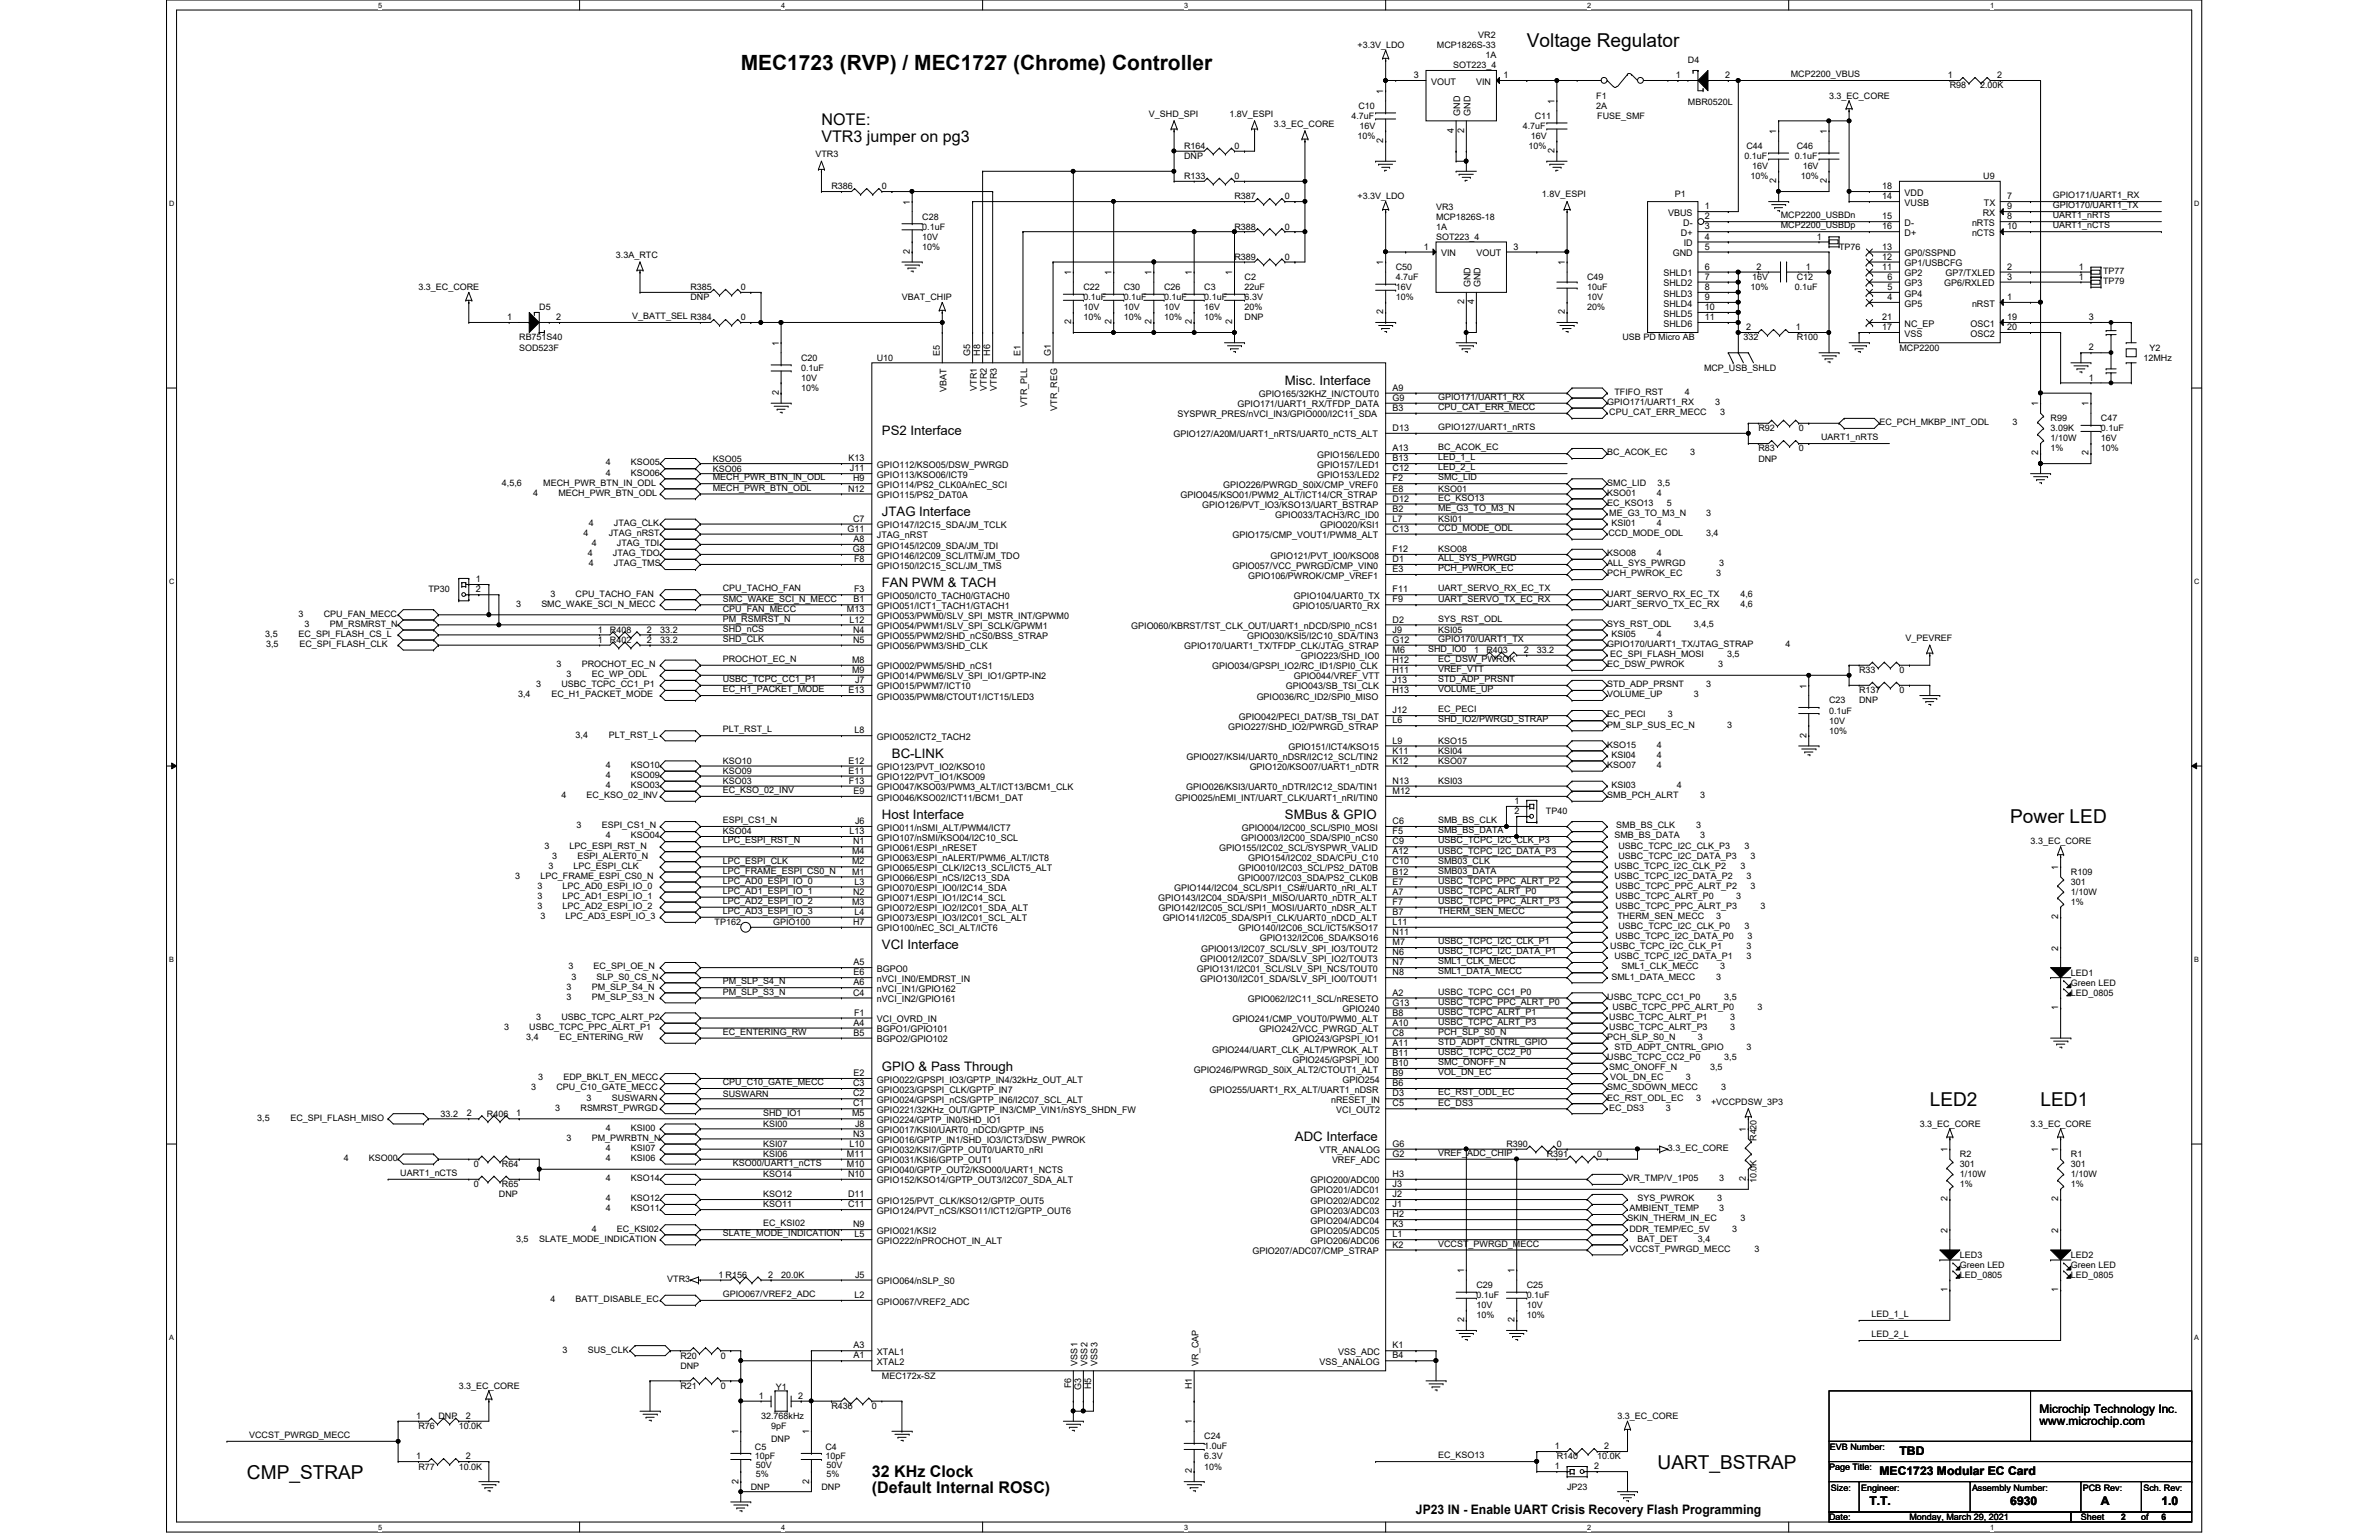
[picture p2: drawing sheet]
<svg xmlns="http://www.w3.org/2000/svg" width="432mm" height="279mm" viewBox="0 0 432 279" stroke-linecap="round" stroke-linejoin="round" font-family="sans-serif">
<defs><g id="words">
<text font-size="3.8" x="134.5" y="12.7">MEC1723 (RVP) / MEC1727 (Chrome) Controller</text>
<g font-size="3.5">
<text x="277.1" y="8.6">Voltage Regulator</text>
<text x="364.9" y="149.4">Power LED</text>
<text x="350.3" y="200.6">LED2</text>
<text x="370.4" y="200.6">LED1</text>
<text x="44.8" y="268.3">CMP_STRAP</text>
<text x="300.9" y="266.4">UART_BSTRAP</text>
</g>
<g font-size="2.9">
<text x="149.1" y="22.7">NOTE:</text>
<text x="149.1" y="25.7">VTR3 jumper on pg3</text>
<text x="158.2" y="267.9">32 KHz Clock</text>
<text x="158.2" y="270.9">(Default Internal ROSC)</text>
</g>
<g font-size="2.4">
<text x="233.2" y="69.8">Misc. Interface</text>
<text x="160.1" y="79">PS2 Interface</text>
<text x="160.1" y="93.6">JTAG Interface</text>
<text x="160.1" y="106.4">FAN PWM &amp; TACH</text>
<text x="161.9" y="137.5">BC-LINK</text>
<text x="160.1" y="148.5">Host Interface</text>
<text x="233.2" y="148.5">SMBus &amp; GPIO</text>
<text x="160.1" y="172.3">VCI Interface</text>
<text x="160.1" y="194.2">GPIO &amp; Pass Through</text>
<text x="235" y="207">ADC Interface</text>
<text x="257" y="274.7">JP23 IN - Enable UART Crisis Recovery Flash Programming</text>
</g>
<g font-size="2.2">
<text x="370.2" y="256.4">Microchip Technology Inc.</text>
<text x="344.8" y="263.9">TBD</text>
<text x="370.2" y="258.6">www.microchip.com</text>
<text x="341.1" y="267.5">MEC1723 Modular EC Card</text>
<text x="339.3" y="273">T.T.</text>
<text x="364.9" y="273">6930</text>
<text x="381.3" y="273">A</text>
<text x="392.3" y="273">1.0</text>
</g>
<g font-size="1.7">
<text x="251.1" y="17" transform="rotate(-90 251.1 17)">1</text>
<text x="256.6" y="14.2">3</text>
<text x="259.8" y="15.4">VOUT</text>
<text x="267.9" y="15.4">VIN</text>
<text x="272.9" y="14.2">1</text>
<text x="304.2" y="14.2">1</text>
<text x="313.1" y="14.2">2</text>
<text x="353.5" y="14.2">1</text>
<text x="362.5" y="14.2">2</text>
<text x="265" y="21" transform="rotate(-90 265 21)">GND</text>
<text x="266.9" y="21" transform="rotate(-90 266.9 21)">GND</text>
<text x="282.2" y="18.8" transform="rotate(-90 282.2 18.8)">1</text>
<text x="251.1" y="25.9" transform="rotate(-90 251.1 25.9)">2</text>
<text x="263.9" y="24.1" transform="rotate(-90 263.9 24.1)">4</text>
<text x="265.7" y="24.1" transform="rotate(-90 265.7 24.1)">2</text>
<text x="282.2" y="27.8" transform="rotate(-90 282.2 27.8)">2</text>
<text x="322.4" y="24.3" transform="rotate(-90 322.4 24.3)">1</text>
<text x="331.6" y="24.3" transform="rotate(-90 331.6 24.3)">1</text>
<text x="322.4" y="33.2" transform="rotate(-90 322.4 33.2)">2</text>
<text x="331.6" y="33.2" transform="rotate(-90 331.6 33.2)">2</text>
<text x="341.6" y="34.3">18</text>
<text x="345.7" y="35.5">VDD</text>
<text x="165.1" y="37.1" transform="rotate(-90 165.1 37.1)">1</text>
<text x="302.8" y="39.2">VBUS</text>
<text x="305.5" y="41">D-</text>
<text x="309.5" y="38">1</text>
<text x="309.5" y="39.8">2</text>
<text x="309.5" y="41.6">3</text>
<text x="341.6" y="36.2">14</text>
<text x="341.6" y="39.8">15</text>
<text x="341.6" y="41.6">16</text>
<text x="345.7" y="37.3">VUSB</text>
<text x="345.7" y="41">D-</text>
<text x="357.9" y="41">nRTS</text>
<text x="359.9" y="39.2">RX</text>
<text x="360.1" y="37.3">TX</text>
<text x="364.3" y="36.2">7</text>
<text x="364.3" y="39.8">8</text>
<text x="364.3" y="41.6">10</text>
<text x="364.3" y="38">9</text>
<text x="165.1" y="46.1" transform="rotate(-90 165.1 46.1)">2</text>
<text x="258.4" y="45.3">1</text>
<text x="261.6" y="46.5">VIN</text>
<text x="268" y="46.5">VOUT</text>
<text x="274.7" y="45.3">3</text>
<text x="303.6" y="46.5">GND</text>
<text x="305.1" y="42.8">D+</text>
<text x="305.6" y="44.7">ID</text>
<text x="309.5" y="45.3">5</text>
<text x="309.5" y="43.5">4</text>
<text x="329.8" y="43.5">1</text>
<text x="341.6" y="47.1">12</text>
<text x="341.6" y="45.3">13</text>
<text x="345.7" y="46.5">GP0/SSPND</text>
<text x="345.7" y="42.8">D+</text>
<text x="357.9" y="42.8">nCTS</text>
<text x="194.4" y="49.9" transform="rotate(-90 194.4 49.9)">1</text>
<text x="201.7" y="49.9" transform="rotate(-90 201.7 49.9)">1</text>
<text x="209" y="49.9" transform="rotate(-90 209 49.9)">1</text>
<text x="216.3" y="49.9" transform="rotate(-90 216.3 49.9)">1</text>
<text x="223.6" y="49.9" transform="rotate(-90 223.6 49.9)">1</text>
<text x="251.1" y="48.1" transform="rotate(-90 251.1 48.1)">1</text>
<text x="266.9" y="52.1" transform="rotate(-90 266.9 52.1)">GND</text>
<text x="268.7" y="52.1" transform="rotate(-90 268.7 52.1)">GND</text>
<text x="284" y="48.1" transform="rotate(-90 284 48.1)">1</text>
<text x="301.9" y="51.9">SHLD2</text>
<text x="301.9" y="50.1">SHLD1</text>
<text x="301.9" y="53.8">SHLD3</text>
<text x="309.5" y="50.8">7</text>
<text x="309.5" y="48.9">6</text>
<text x="309.5" y="52.6">8</text>
<text x="318.8" y="48.9">2</text>
<text x="327.7" y="48.9">1</text>
<text x="341.6" y="48.9">11</text>
<text x="342.6" y="52.6">5</text>
<text x="342.6" y="50.8">6</text>
<text x="345.7" y="53.8">GP4</text>
<text x="345.7" y="51.9">GP3</text>
<text x="345.7" y="50.1">GP2</text>
<text x="345.7" y="48.3">GP1/USBCFG</text>
<text x="352.9" y="51.9">GP6/RXLED</text>
<text x="353.1" y="50.1">GP7/TXLED</text>
<text x="364.3" y="48.9">2</text>
<text x="364.3" y="50.8">3</text>
<text x="377.3" y="50.8">1</text>
<text x="377.3" y="48.9">1</text>
<text x="92" y="58.1">1</text>
<text x="101" y="58.1">2</text>
<text x="194.4" y="58.8" transform="rotate(-90 194.4 58.8)">2</text>
<text x="201.7" y="58.8" transform="rotate(-90 201.7 58.8)">2</text>
<text x="209" y="58.8" transform="rotate(-90 209 58.8)">2</text>
<text x="216.3" y="58.8" transform="rotate(-90 216.3 58.8)">2</text>
<text x="223.6" y="58.8" transform="rotate(-90 223.6 58.8)">2</text>
<text x="251.1" y="57" transform="rotate(-90 251.1 57)">2</text>
<text x="265.7" y="55.2" transform="rotate(-90 265.7 55.2)">2</text>
<text x="267.5" y="55.2" transform="rotate(-90 267.5 55.2)">4</text>
<text x="284" y="57" transform="rotate(-90 284 57)">2</text>
<text x="301.9" y="55.6">SHLD4</text>
<text x="301.9" y="57.4">SHLD5</text>
<text x="301.9" y="59.3">SHLD6</text>
<text x="309.5" y="54.4">9</text>
<text x="309.5" y="56.3">10</text>
<text x="309.5" y="58.1">11</text>
<text x="316.9" y="59.9">2</text>
<text x="325.9" y="59.9">1</text>
<text x="341.6" y="59.9">17</text>
<text x="341.6" y="58.1">21</text>
<text x="342.6" y="54.4">4</text>
<text x="345.7" y="55.6">GP5</text>
<text x="345.7" y="59.3">NC_EP</text>
<text x="357.6" y="59.3">OSC1</text>
<text x="357.9" y="55.6">nRST</text>
<text x="364.3" y="54.4">1</text>
<text x="364.3" y="58.1">19</text>
<text x="364.3" y="59.9">20</text>
<text x="379.1" y="58.1">3</text>
<text x="141.4" y="62.7" transform="rotate(-90 141.4 62.7)">1</text>
<text x="170.6" y="64.6" transform="rotate(-90 170.6 64.6)">E5</text>
<text x="176.1" y="64.6" transform="rotate(-90 176.1 64.6)">G5</text>
<text x="177.9" y="64.6" transform="rotate(-90 177.9 64.6)">H8</text>
<text x="179.7" y="64.6" transform="rotate(-90 179.7 64.6)">H6</text>
<text x="185.3" y="64.6" transform="rotate(-90 185.3 64.6)">E1</text>
<text x="190.7" y="64.6" transform="rotate(-90 190.7 64.6)">G1</text>
<text x="345.7" y="61.1">VSS</text>
<text x="357.6" y="61.1">OSC2</text>
<text x="379.1" y="63.6">2</text>
<text x="141.4" y="71.6" transform="rotate(-90 141.4 71.6)">2</text>
<text x="171.8" y="71.1" transform="rotate(-90 171.8 71.1)">VBAT</text>
<text x="177.3" y="71" transform="rotate(-90 177.3 71)">VTR1</text>
<text x="179.1" y="71" transform="rotate(-90 179.1 71)">VTR2</text>
<text x="180.9" y="71" transform="rotate(-90 180.9 71)">VTR3</text>
<text x="252.8" y="70.9">A9</text>
<text x="379.1" y="69">1</text>
<text x="186.4" y="73.8" transform="rotate(-90 186.4 73.8)">VTR_PLL</text>
<text x="191.9" y="74.5" transform="rotate(-90 191.9 74.5)">VTR_REG</text>
<text x="213.7" y="75.7">SYSPWR_PRES/nVCI_IN3/GPIO000/I2C11_SDA</text>
<text x="224.6" y="73.9">GPIO171/UART1_RX/TFDP_DATA</text>
<text x="228.5" y="72.1">GPIO165/32KHZ_IN/CTOUT0</text>
<text x="252.8" y="72.7">G9</text>
<text x="252.8" y="74.5">B3</text>
<text x="370" y="73.7" transform="rotate(-90 370 73.7)">1</text>
<text x="379.1" y="73.7" transform="rotate(-90 379.1 73.7)">1</text>
<text x="154" y="83.7">K13</text>
<text x="213" y="79.4">GPIO127/A20M/UART1_nRTS/UART0_nCTS_ALT</text>
<text x="239.1" y="83.1">GPIO156/LED0</text>
<text x="252.8" y="78.2">D13</text>
<text x="252.8" y="81.9">A13</text>
<text x="252.8" y="83.7">B13</text>
<text x="370" y="82.6" transform="rotate(-90 370 82.6)">2</text>
<text x="379.1" y="82.6" transform="rotate(-90 379.1 82.6)">2</text>
<text x="153.9" y="89.2">N12</text>
<text x="154.3" y="85.5">J11</text>
<text x="154.9" y="87.3">H9</text>
<text x="159.2" y="86.7">GPIO113/KSO06/ICT9</text>
<text x="159.2" y="84.9">GPIO112/KSO05/DSW_PWRGD</text>
<text x="159.2" y="88.5">GPIO114/PS2_CLK0A/nEC_SCI</text>
<text x="222" y="88.5">GPIO226/PWRGD_S0iX/CMP_VREF0</text>
<text x="239.1" y="84.9">GPIO157/LED1</text>
<text x="239.1" y="86.7">GPIO153/LED2</text>
<text x="252.8" y="87.3">F2</text>
<text x="252.8" y="85.5">C12</text>
<text x="252.8" y="89.2">E8</text>
<text x="154.9" y="94.7">C7</text>
<text x="159.2" y="90.4">GPIO115/PS2_DAT0A</text>
<text x="159.2" y="95.8">GPIO147/I2C15_SDA/JM_TCLK</text>
<text x="214.2" y="90.4">GPIO045/KSO01/PWM2_ALT/ICT14/CR_STRAP</text>
<text x="218.2" y="92.2">GPIO126/PVT_IO3/KSO13/UART_BSTRAP</text>
<text x="231.5" y="94">GPIO033/TACH3/RC_ID0</text>
<text x="239.6" y="95.8">GPIO020/KSI1</text>
<text x="252.8" y="92.8">B2</text>
<text x="252.8" y="91">D12</text>
<text x="252.8" y="94.7">L7</text>
<text x="153.8" y="96.5">G11</text>
<text x="154.8" y="100.2">G8</text>
<text x="154.9" y="98.3">A8</text>
<text x="155" y="102">F8</text>
<text x="159.2" y="99.5">GPIO145/I2C09_SDA/JM_TDI</text>
<text x="159.2" y="101.3">GPIO146/I2C09_SCL/ITM/JM_TDO</text>
<text x="159.2" y="97.7">JTAG_nRST</text>
<text x="223.7" y="97.7">GPIO175/CMP_VOUT1/PWM8_ALT</text>
<text x="230.6" y="101.3">GPIO121/PVT_IO0/KSO08</text>
<text x="252.8" y="96.5">C13</text>
<text x="252.8" y="102">D1</text>
<text x="252.8" y="100.2">F12</text>
<text x="86.4" y="107.5">2</text>
<text x="86.4" y="105.6">1</text>
<text x="155" y="107.5">F3</text>
<text x="159.2" y="103.2">GPIO150/I2C15_SCL/JM_TMS</text>
<text x="223.7" y="103.2">GPIO057/VCC_PWRGD/CMP_VIN0</text>
<text x="226.5" y="105">GPIO106/PWROK/CMP_VREF1</text>
<text x="252.8" y="103.8">E3</text>
<text x="252.8" y="107.5">F11</text>
<text x="153.7" y="111.1">M13</text>
<text x="154.2" y="112.9">L12</text>
<text x="154.9" y="109.3">B1</text>
<text x="159.2" y="110.5">GPIO051/ICT1_TACH1/GTACH1</text>
<text x="159.2" y="108.7">GPIO050/ICT0_TACH0/GTACH0</text>
<text x="159.2" y="112.3">GPIO053/PWM0/SLV_SPI_MSTR_INT/GPWM0</text>
<text x="234.7" y="110.5">GPIO105/UART0_RX</text>
<text x="234.9" y="108.7">GPIO104/UART0_TX</text>
<text x="252.8" y="109.3">F9</text>
<text x="252.8" y="112.9">D2</text>
<text x="108.5" y="114.8">1</text>
<text x="108.5" y="116.6">1</text>
<text x="117.4" y="114.8">2</text>
<text x="117.4" y="116.6">2</text>
<text x="154.9" y="116.6">N5</text>
<text x="154.9" y="114.8">N4</text>
<text x="159.2" y="117.8">GPIO056/PWM3/SHD_CLK</text>
<text x="159.2" y="114.1">GPIO054/PWM1/SLV_SPI_SCLK/GPWM1</text>
<text x="159.2" y="116">GPIO055/PWM2/SHD_nCS0/BSS_STRAP</text>
<text x="205.3" y="114.1">GPIO060/KBRST/TST_CLK_OUT/UART1_nDCD/SPI0_nCS1</text>
<text x="214.9" y="117.8">GPIO170/UART1_TX/TFDP_CLK/JTAG_STRAP</text>
<text x="226.4" y="116">GPIO030/KSI5/I2C10_SDA/TIN3</text>
<text x="236.1" y="119.6">GPIO223/SHD_IO0</text>
<text x="252.8" y="116.6">G12</text>
<text x="252.8" y="114.8">J9</text>
<text x="252.8" y="118.4">M6</text>
<text x="267.6" y="118.4">1</text>
<text x="276.6" y="118.4">2</text>
<text x="154" y="125.8">E13</text>
<text x="154.6" y="120.3">M8</text>
<text x="154.6" y="122.1">M9</text>
<text x="155.2" y="123.9">J7</text>
<text x="159.2" y="125.1">GPIO015/PWM7/ICT10</text>
<text x="159.2" y="121.5">GPIO002/PWM5/SHD_nCS1</text>
<text x="159.2" y="123.3">GPIO014/PWM6/SLV_SPI_IO1/GPTP-IN2</text>
<text x="220" y="121.5">GPIO034/GPSPI_IO2/RC_ID1/SPI0_CLK</text>
<text x="233.4" y="125.1">GPIO043/SB_TSI_CLK</text>
<text x="234.8" y="123.3">GPIO044/VREF_VTT</text>
<text x="252.8" y="123.9">J13</text>
<text x="252.8" y="120.3">H12</text>
<text x="252.8" y="122.1">H11</text>
<text x="252.8" y="125.8">H13</text>
<text x="327.9" y="124.9" transform="rotate(-90 327.9 124.9)">1</text>
<text x="159.2" y="127">GPIO035/PWM8/CTOUT1/ICT15/LED3</text>
<text x="224.8" y="130.6">GPIO042/PECI_DAT/SB_TSI_DAT</text>
<text x="228.1" y="127">GPIO036/RC_ID2/SPI0_MISO</text>
<text x="252.8" y="131.2">L6</text>
<text x="252.8" y="129.4">J12</text>
<text x="155.1" y="133.1">L8</text>
<text x="159.2" y="134.2">GPIO052/ICT2_TACH2</text>
<text x="215.3" y="137.9">GPIO027/KSI4/UART0_nDSR/I2C12_SCL/TIN2</text>
<text x="222.9" y="132.4">GPIO227/SHD_IO2/PWRGD_STRAP</text>
<text x="233.8" y="136.1">GPIO151/ICT4/KSO15</text>
<text x="252.8" y="136.7">K11</text>
<text x="252.8" y="134.9">L9</text>
<text x="327.9" y="133.8" transform="rotate(-90 327.9 133.8)">2</text>
<text x="154" y="140.4">E11</text>
<text x="154" y="138.6">E12</text>
<text x="154.1" y="142.2">F13</text>
<text x="159.2" y="143.4">GPIO047/KSO03/PWM3_ALT/ICT13/BCM1_CLK</text>
<text x="159.2" y="141.6">GPIO122/PVT_IO1/KSO09</text>
<text x="159.2" y="139.7">GPIO123/PVT_IO2/KSO10</text>
<text x="215.3" y="143.4">GPIO026/KSI3/UART0_nDTR/I2C12_SDA/TIN1</text>
<text x="226.8" y="139.7">GPIO120/KSO07/UART1_nDTR</text>
<text x="252.8" y="138.6">K12</text>
<text x="252.8" y="142.2">N13</text>
<text x="154.9" y="144.1">E9</text>
<text x="155.2" y="149.5">J6</text>
<text x="159.2" y="145.2">GPIO046/KSO02/ICT11/BCM1_DAT</text>
<text x="213.3" y="145.2">GPIO025/nEMI_INT/UART_CLK/UART1_nRI/TIN0</text>
<text x="252.8" y="144.1">M12</text>
<text x="252.8" y="149.5">C6</text>
<text x="274.9" y="147.7">2</text>
<text x="274.9" y="145.9">1</text>
<text x="154.2" y="151.3">L13</text>
<text x="154.6" y="155">M4</text>
<text x="154.9" y="153.2">N1</text>
<text x="159.2" y="150.7">GPIO011/nSMI_ALT/PWM4/ICT7</text>
<text x="159.2" y="152.5">GPIO107/nSMI/KSO04/I2C10_SCL</text>
<text x="159.2" y="154.4">GPIO061/ESPI_nRESET</text>
<text x="221.3" y="154.4">GPIO155/I2C02_SCL/SYSPWR_VALID</text>
<text x="225.3" y="152.5">GPIO003/I2C00_SDA/SPI0_nCS0</text>
<text x="225.4" y="150.7">GPIO004/I2C00_SCL/SPI0_MOSI</text>
<text x="252.8" y="155">A12</text>
<text x="252.8" y="151.3">F5</text>
<text x="252.8" y="153.2">C9</text>
<text x="154.6" y="156.8">M2</text>
<text x="154.6" y="158.7">M1</text>
<text x="155.1" y="160.5">L3</text>
<text x="159.2" y="156.2">GPIO063/ESPI_nALERT/PWM6_ALT/ICT8</text>
<text x="159.2" y="158">GPIO065/ESPI_CLK/I2C13_SCL/ICT5_ALT</text>
<text x="159.2" y="159.9">GPIO066/ESPI_nCS/I2C13_SDA</text>
<text x="159.2" y="161.7">GPIO070/ESPI_IO0/I2C14_SDA</text>
<text x="213.1" y="161.7">GPIO144/I2C04_SCL/SPI1_CS#/UART0_nRI_ALT</text>
<text x="224.7" y="159.9">GPIO007/I2C03_SDA/PS2_CLK0B</text>
<text x="224.8" y="158">GPIO010/I2C03_SCL/PS2_DAT0B</text>
<text x="226.5" y="156.2">GPIO154/I2C02_SDA/CPU_C10</text>
<text x="252.8" y="156.8">C10</text>
<text x="252.8" y="158.7">B12</text>
<text x="252.8" y="160.5">E7</text>
<text x="373.6" y="157.8" transform="rotate(-90 373.6 157.8)">1</text>
<text x="154.6" y="164.2">M3</text>
<text x="154.9" y="162.3">N2</text>
<text x="154.9" y="167.8">H7</text>
<text x="155.1" y="166">L4</text>
<text x="159.2" y="163.5">GPIO071/ESPI_IO1/I2C14_SCL</text>
<text x="159.2" y="165.4">GPIO072/ESPI_IO2/I2C01_SDA_ALT</text>
<text x="159.2" y="167.2">GPIO073/ESPI_IO3/I2C01_SCL_ALT</text>
<text x="210.2" y="163.5">GPIO143/I2C04_SDA/SPI1_MISO/UART0_nDTR_ALT</text>
<text x="210.3" y="165.4">GPIO142/I2C05_SCL/SPI1_MOSI/UART0_nDSR_ALT</text>
<text x="211" y="167.2">GPIO141/I2C05_SDA/SPI1_CLK/UART0_nDCD_ALT</text>
<text x="252.8" y="166">B7</text>
<text x="252.8" y="162.3">A7</text>
<text x="252.8" y="167.8">L11</text>
<text x="252.8" y="164.2">F7</text>
<text x="373.6" y="166.8" transform="rotate(-90 373.6 166.8)">2</text>
<text x="159.2" y="169">GPIO100/nEC_SCI_ALT/ICT6</text>
<text x="218" y="172.7">GPIO013/I2C07_SCL/SLV_SPI_IO3/TOUT2</text>
<text x="224.8" y="169">GPIO140/I2C06_SCL/ICT5/KSO17</text>
<text x="228.6" y="170.8">GPIO132/I2C06_SDA/KSO16</text>
<text x="252.8" y="173.3">N6</text>
<text x="252.8" y="169.6">N11</text>
<text x="252.8" y="171.5">M7</text>
<text x="373.6" y="172.5" transform="rotate(-90 373.6 172.5)">2</text>
<text x="154.9" y="175.1">A5</text>
<text x="154.9" y="177">E6</text>
<text x="154.9" y="178.8">A6</text>
<text x="159.2" y="176.3">BGPO0</text>
<text x="159.2" y="178.1">nVCI_IN0/EMDRST_IN</text>
<text x="159.2" y="180">nVCI_IN1/GPIO162</text>
<text x="217.2" y="176.3">GPIO131/I2C01_SCL/SLV_SPI_NCS/TOUT0</text>
<text x="217.8" y="174.5">GPIO012/I2C07_SDA/SLV_SPI_IO2/TOUT3</text>
<text x="217.8" y="178.1">GPIO130/I2C01_SDA/SLV_SPI_IO0/TOUT1</text>
<text x="252.8" y="177">N8</text>
<text x="252.8" y="175.1">N7</text>
<text x="154.9" y="180.6">C4</text>
<text x="155" y="184.3">F1</text>
<text x="159.2" y="181.8">nVCI_IN2/GPIO161</text>
<text x="159.2" y="185.5">VCI_OVRD_IN</text>
<text x="223.7" y="185.5">GPIO241/CMP_VOUT0/PWM0_ALT</text>
<text x="226.5" y="181.8">GPIO062/I2C11_SCL/nRESETO</text>
<text x="243.7" y="183.6">GPIO240</text>
<text x="252.8" y="182.5">G13</text>
<text x="252.8" y="184.3">B8</text>
<text x="252.8" y="180.6">A2</text>
<text x="373.6" y="183.2" transform="rotate(-90 373.6 183.2)">1</text>
<text x="154.9" y="186.1">A4</text>
<text x="154.9" y="187.9">B5</text>
<text x="159.2" y="187.3">BGPO1/GPIO101</text>
<text x="159.2" y="189.1">BGPO2/GPIO102</text>
<text x="220" y="191">GPIO244/UART_CLK_ALT/PWROK_ALT</text>
<text x="228.5" y="187.3">GPIO242/VCC_PWRGD_ALT</text>
<text x="234.6" y="189.1">GPIO243/GPSPI_IO1</text>
<text x="252.8" y="187.9">C8</text>
<text x="252.8" y="189.8">A11</text>
<text x="252.8" y="191.6">B11</text>
<text x="252.8" y="186.1">A10</text>
<text x="154.9" y="197.1">C3</text>
<text x="154.9" y="195.2">E2</text>
<text x="159.2" y="196.4">GPIO022/GPSPI_IO3/GPTP_IN4/32kHz_OUT_ALT</text>
<text x="216.7" y="194.6">GPIO246/PWRGD_S0iX_ALT2/CTOUT1_ALT</text>
<text x="234.6" y="192.8">GPIO245/GPSPI_IO0</text>
<text x="243.7" y="196.4">GPIO254</text>
<text x="252.8" y="193.4">B10</text>
<text x="252.8" y="195.2">B9</text>
<text x="252.8" y="197.1">B6</text>
<text x="84.7" y="202.6">2</text>
<text x="93.7" y="202.6">1</text>
<text x="154.6" y="202.6">M5</text>
<text x="154.9" y="198.9">C2</text>
<text x="154.9" y="200.7">C1</text>
<text x="159.2" y="198.2">GPIO023/GPSPI_CLK/GPTP_IN7</text>
<text x="159.2" y="200.1">GPIO024/GPSPI_nCS/GPTP_IN6/I2C07_SCL_ALT</text>
<text x="159.2" y="201.9">GPIO221/32KHz_OUT/GPTP_IN3/CMP_VIN1/nSYS_SHDN_FW</text>
<text x="159.2" y="203.8">GPIO224/GPTP_IN0/SHD_IO1</text>
<text x="219.5" y="198.2">GPIO255/UART1_RX_ALT/UART1_nDSR</text>
<text x="241.6" y="200.1">nRESET_IN</text>
<text x="242.5" y="201.9">VCI_OUT2</text>
<text x="252.8" y="198.9">D3</text>
<text x="252.8" y="200.7">C5</text>
<text x="153.7" y="209.9">M11</text>
<text x="154.2" y="208.1">L10</text>
<text x="154.9" y="206.2">N3</text>
<text x="155.2" y="204.4">J8</text>
<text x="159.2" y="205.6">GPIO017/KSI0/UART0_nDCD/GPTP_IN5</text>
<text x="159.2" y="207.4">GPIO016/GPTP_IN1/SHD_IO3/ICT3/DSW_PWROK</text>
<text x="159.2" y="209.3">GPIO032/KSI7/GPTP_OUT0/UART0_nRI</text>
<text x="239.5" y="209.3">VTR_ANALOG</text>
<text x="252.8" y="208.1">G6</text>
<text x="252.8" y="209.9">G2</text>
<text x="316.9" y="205.4" transform="rotate(-90 316.9 205.4)">1</text>
<text x="353.5" y="209" transform="rotate(-90 353.5 209)">1</text>
<text x="373.6" y="209" transform="rotate(-90 373.6 209)">1</text>
<text x="153.7" y="211.7">M10</text>
<text x="153.9" y="213.5">N10</text>
<text x="159.2" y="211.1">GPIO031/KSI6/GPTP_OUT1</text>
<text x="159.2" y="212.9">GPIO040/GPTP_OUT2/KSO00/UART1_NCTS</text>
<text x="159.2" y="214.7">GPIO152/KSO14/GPTP_OUT3/I2C07_SDA_ALT</text>
<text x="237.9" y="214.7">GPIO200/ADC00</text>
<text x="241.8" y="211.1">VREF_ADC</text>
<text x="252.8" y="213.5">H3</text>
<text x="252.8" y="215.3">J3</text>
<text x="316.9" y="214.3" transform="rotate(-90 316.9 214.3)">2</text>
<text x="153.9" y="217.2">D11</text>
<text x="153.9" y="219">C11</text>
<text x="159.2" y="218.4">GPIO125/PVT_CLK/KSO12/GPTP_OUT5</text>
<text x="159.2" y="220.2">GPIO124/PVT_nCS/KSO11/ICT12/GPTP_OUT6</text>
<text x="237.9" y="216.5">GPIO201/ADC01</text>
<text x="237.9" y="218.4">GPIO202/ADC02</text>
<text x="237.9" y="220.2">GPIO203/ADC03</text>
<text x="252.8" y="217.2">J2</text>
<text x="252.8" y="219">J1</text>
<text x="252.8" y="220.9">H2</text>
<text x="353.5" y="217.9" transform="rotate(-90 353.5 217.9)">2</text>
<text x="373.6" y="217.9" transform="rotate(-90 373.6 217.9)">2</text>
<text x="154.9" y="222.7">N9</text>
<text x="155.1" y="224.5">L5</text>
<text x="159.2" y="223.9">GPIO021/KSI2</text>
<text x="159.2" y="225.7">GPIO222/nPROCHOT_IN_ALT</text>
<text x="227.3" y="227.5">GPIO207/ADC07/CMP_STRAP</text>
<text x="237.9" y="222">GPIO204/ADC04</text>
<text x="237.9" y="223.9">GPIO205/ADC05</text>
<text x="237.9" y="225.7">GPIO206/ADC06</text>
<text x="252.8" y="222.7">K3</text>
<text x="252.8" y="224.5">L1</text>
<text x="252.8" y="226.4">K2</text>
<text x="353.5" y="223.6" transform="rotate(-90 353.5 223.6)">2</text>
<text x="373.6" y="223.6" transform="rotate(-90 373.6 223.6)">2</text>
<text x="130.4" y="231.8">1 R156</text>
<text x="139.4" y="231.8">2</text>
<text x="155.2" y="231.8">J5</text>
<text x="159.2" y="233">GPIO064/nSLP_S0</text>
<text x="265.7" y="231" transform="rotate(-90 265.7 231)">1</text>
<text x="274.9" y="231" transform="rotate(-90 274.9 231)">1</text>
<text x="155.1" y="235.5">L2</text>
<text x="159.2" y="236.7">GPIO067/VREF2_ADC</text>
<text x="265.7" y="239.9" transform="rotate(-90 265.7 239.9)">2</text>
<text x="274.9" y="239.9" transform="rotate(-90 274.9 239.9)">2</text>
<text x="353.5" y="234.4" transform="rotate(-90 353.5 234.4)">1</text>
<text x="373.6" y="234.4" transform="rotate(-90 373.6 234.4)">1</text>
<text x="154.9" y="244.6">A3</text>
<text x="159.2" y="245.8">XTAL1</text>
<text x="242.9" y="245.8">VSS_ADC</text>
<text x="252.8" y="244.6">K1</text>
<text x="154.9" y="246.5">A1</text>
<text x="159.2" y="247.6">XTAL2</text>
<text x="194.4" y="251.9" transform="rotate(-90 194.4 251.9)">F6</text>
<text x="195.6" y="247.8" transform="rotate(-90 195.6 247.8)">VSS1</text>
<text x="197.4" y="247.8" transform="rotate(-90 197.4 247.8)">VSS2</text>
<text x="199.2" y="247.8" transform="rotate(-90 199.2 247.8)">VSS3</text>
<text x="217.5" y="247.8" transform="rotate(-90 217.5 247.8)">VR_CAP</text>
<text x="239.5" y="247.6">VSS_ANALOG</text>
<text x="252.8" y="246.5">B4</text>
<text x="75.6" y="257.4">1</text>
<text x="84.5" y="257.4">2</text>
<text x="137.8" y="253.8">1</text>
<text x="144.9" y="253.8">2</text>
<text x="196.2" y="252.1" transform="rotate(-90 196.2 252.1)">G3</text>
<text x="198" y="252.1" transform="rotate(-90 198 252.1)">H5</text>
<text x="216.3" y="252.1" transform="rotate(-90 216.3 252.1)">H1</text>
<text x="134" y="260.2" transform="rotate(-90 134 260.2)">1</text>
<text x="146.9" y="260.2" transform="rotate(-90 146.9 260.2)">1</text>
<text x="216.3" y="258.4" transform="rotate(-90 216.3 258.4)">1</text>
<text x="282.2" y="262.9">1</text>
<text x="291.2" y="262.9">2</text>
<text x="75.6" y="264.8">1</text>
<text x="84.5" y="264.8">2</text>
<text x="134" y="269.2" transform="rotate(-90 134 269.2)">2</text>
<text x="146.9" y="269.2" transform="rotate(-90 146.9 269.2)">2</text>
<text x="216.3" y="267.3" transform="rotate(-90 216.3 267.3)">2</text>
<text x="282.2" y="266.6">1</text>
<text x="289.3" y="266.6">2</text>
</g>
<g font-size="1.6">
<text x="246.4" y="8.8">+3.3V_LDO</text>
<text x="260.8" y="8.8">MCP1826S-33</text>
<text x="268.3" y="6.9">VR2</text>
<text x="269.6" y="10.6">1A</text>
<text x="306.4" y="11.5">D4</text>
<text x="263.7" y="12.4">SOT223_4</text>
<text x="289.7" y="17.9">F1</text>
<text x="325" y="14">MCP2200_VBUS</text>
<text x="332" y="17.9">3.3_EC_CORE</text>
<text x="353.9" y="16">R98</text>
<text x="359.4" y="16">2.00K</text>
<text x="208.5" y="21.2">V_SHD_SPI</text>
<text x="223.1" y="21.2">1.8V_ESPI</text>
<text x="231.2" y="23">3.3_EC_CORE</text>
<text x="245.3" y="21.5">4.7uF</text>
<text x="246.5" y="19.7">C10</text>
<text x="246.8" y="23.4">16V</text>
<text x="276.4" y="23.4">4.7uF</text>
<text x="278.6" y="21.5">C11</text>
<text x="289.7" y="19.7">2A</text>
<text x="289.9" y="21.5">FUSE_SMF</text>
<text x="306.4" y="19">MBR0520L</text>
<text x="148" y="28.5">VTR3</text>
<text x="214.9" y="27.1">R164</text>
<text x="214.9" y="28.9">DNP</text>
<text x="224.1" y="27.1">0</text>
<text x="246.4" y="25.2">10%</text>
<text x="277.5" y="27.1">10%</text>
<text x="277.8" y="25.2">16V</text>
<text x="316.6" y="28.9">0.1uF</text>
<text x="317" y="27.1">C44</text>
<text x="325.8" y="28.9">0.1uF</text>
<text x="326.1" y="27.1">C46</text>
<text x="150.9" y="34.3">R386</text>
<text x="160.1" y="34.3">0</text>
<text x="214.9" y="32.5">R133</text>
<text x="224.1" y="32.5">0</text>
<text x="279.9" y="35.8">1.8V_ESPI</text>
<text x="304" y="35.8">P1</text>
<text x="317.7" y="32.5">10%</text>
<text x="318.1" y="30.7">16V</text>
<text x="326.9" y="32.5">10%</text>
<text x="327.2" y="30.7">16V</text>
<text x="360" y="32.5">U9</text>
<text x="372.6" y="36">GPIO171/UART1_RX</text>
<text x="167.4" y="39.8">C28</text>
<text x="167.4" y="41.7">0.1uF</text>
<text x="224.1" y="41.7">R388</text>
<text x="224.1" y="36.2">R387</text>
<text x="233.2" y="41.7">0</text>
<text x="233.2" y="36.2">0</text>
<text x="246.4" y="36.2">+3.3V_LDO</text>
<text x="260.6" y="38">VR3</text>
<text x="260.6" y="39.8">MCP1826S-18</text>
<text x="260.6" y="41.7">1A</text>
<text x="323.2" y="41.4">MCP2200_USBDp</text>
<text x="323.2" y="39.6">MCP2200_USBDn</text>
<text x="372.6" y="41.4">UART1_nCTS</text>
<text x="372.6" y="39.6">UART1_nRTS</text>
<text x="372.6" y="37.8">GPIO170/UART1_TX</text>
<text x="111.8" y="46.8">3.3A_RTC</text>
<text x="167.4" y="43.5">10V</text>
<text x="167.4" y="45.3">10%</text>
<text x="224.1" y="47.2">R389</text>
<text x="233.2" y="47.2">0</text>
<text x="260.6" y="43.5">SOT223_4</text>
<text x="333.8" y="45.3">TP76</text>
<text x="75.9" y="52.6">3.3_EC_CORE</text>
<text x="125.3" y="52.6">R385</text>
<text x="134.4" y="52.6">0</text>
<text x="196.6" y="52.6">C22</text>
<text x="204" y="52.6">C30</text>
<text x="211.3" y="52.6">C26</text>
<text x="218.6" y="52.6">C3</text>
<text x="225.9" y="50.8">C2</text>
<text x="225.9" y="52.6">22uF</text>
<text x="253.3" y="49">C50</text>
<text x="253.3" y="50.8">4.7uF</text>
<text x="253.3" y="52.6">16V</text>
<text x="288.1" y="50.8">C49</text>
<text x="288.1" y="52.6">10uF</text>
<text x="317.7" y="52.6">10%</text>
<text x="318.1" y="50.8">16V</text>
<text x="325.8" y="52.6">0.1uF</text>
<text x="326.1" y="50.8">C12</text>
<text x="381.7" y="51.5">TP79</text>
<text x="381.7" y="49.7">TP77</text>
<text x="97.9" y="56.3">D5</text>
<text x="114.7" y="57.9">V_BATT_SEL R384</text>
<text x="125.3" y="54.5">DNP</text>
<text x="134.4" y="58.1">0</text>
<text x="163.7" y="54.5">VBAT_CHIP</text>
<text x="196.6" y="54.5">0.1uF</text>
<text x="196.6" y="56.3">10V</text>
<text x="196.6" y="58.1">10%</text>
<text x="204" y="54.5">0.1uF</text>
<text x="204" y="56.3">10V</text>
<text x="204" y="58.1">10%</text>
<text x="211.3" y="54.5">0.1uF</text>
<text x="211.3" y="56.3">10V</text>
<text x="211.3" y="58.1">10%</text>
<text x="218.6" y="54.5">0.1uF</text>
<text x="218.6" y="56.3">16V</text>
<text x="218.6" y="58.1">10%</text>
<text x="225.9" y="54.5">6.3V</text>
<text x="225.9" y="56.3">20%</text>
<text x="225.9" y="58.1">DNP</text>
<text x="253.3" y="54.5">10%</text>
<text x="288.1" y="54.5">10V</text>
<text x="288.1" y="56.3">20%</text>
<text x="94.2" y="61.8">RB751S40</text>
<text x="94.2" y="63.6">SOD523F</text>
<text x="145.4" y="65.4">C20</text>
<text x="159.1" y="65.4">U10</text>
<text x="294.5" y="61.8">USB PD Micro AB</text>
<text x="316.4" y="61.8">332</text>
<text x="326.1" y="61.8">R100</text>
<text x="344.8" y="63.6">MCP2200</text>
<text x="389" y="65.4">12MHz</text>
<text x="390.1" y="63.6">Y2</text>
<text x="145.4" y="67.3">0.1uF</text>
<text x="145.4" y="69.1">10V</text>
<text x="145.4" y="70.9">10%</text>
<text x="293" y="71.7">TFIFO_RST</text>
<text x="305.8" y="71.7">4</text>
<text x="309.3" y="67.3">MCP_USB_SHLD</text>
<text x="261" y="74.4">CPU_CAT_ERR_MECC</text>
<text x="261" y="72.6">GPIO171/UART1_RX</text>
<text x="291.7" y="73.5">GPIO171/UART1_RX</text>
<text x="292.1" y="75.3">CPU_CAT_ERR_MECC</text>
<text x="311.3" y="73.5">3</text>
<text x="312.2" y="75.3">3</text>
<text x="341.1" y="77.1">EC_PCH_MKBP_INT_ODL</text>
<text x="365.3" y="77.1">3</text>
<text x="372.2" y="76.4">R99</text>
<text x="381.3" y="76.4">C47</text>
<text x="129.4" y="83.7">KSO05</text>
<text x="261" y="78">GPIO127/UART1_nRTS</text>
<text x="261" y="81.7">BC_ACOK_EC</text>
<text x="261" y="83.5">LED_1_L</text>
<text x="291.7" y="82.6">BC_ACOK_EC</text>
<text x="306.7" y="82.6">3</text>
<text x="319.2" y="78.2">R92</text>
<text x="319.2" y="81.9">R83</text>
<text x="319.2" y="83.7">DNP</text>
<text x="326.5" y="78.2">0</text>
<text x="326.5" y="81.9">0</text>
<text x="330.5" y="79.9">UART1_nRTS</text>
<text x="372.2" y="78.2">3.09K</text>
<text x="372.2" y="80.1">1/10W</text>
<text x="372.2" y="81.9">1%</text>
<text x="381.3" y="78.2">0.1uF</text>
<text x="381.3" y="80.1">16V</text>
<text x="381.3" y="81.9">10%</text>
<text x="91.1" y="88.1">4,5,6</text>
<text x="96.8" y="90">4</text>
<text x="98.6" y="88.1">MECH_PWR_BTN_IN_ODL</text>
<text x="101.3" y="90">MECH_PWR_BTN_ODL</text>
<text x="109.9" y="84.5">4</text>
<text x="109.9" y="86.3">4</text>
<text x="114.5" y="84.5">KSO05</text>
<text x="114.5" y="86.3">KSO06</text>
<text x="129.4" y="89">MECH_PWR_BTN_ODL</text>
<text x="129.4" y="85.6">KSO06</text>
<text x="129.4" y="87.2">MECH_PWR_BTN_IN_ODL</text>
<text x="261" y="89.2">KSO01</text>
<text x="261" y="85.3">LED_2_L</text>
<text x="261" y="87.2">SMC_LID</text>
<text x="291.7" y="90">KSO01</text>
<text x="291.7" y="88.1">SMC_LID</text>
<text x="300.7" y="90">4</text>
<text x="300.9" y="88.1">3,5</text>
<text x="106.8" y="95.4">4</text>
<text x="111.4" y="95.4">JTAG_CLK</text>
<text x="261" y="92.7">ME_G3_TO_M3_N</text>
<text x="261" y="90.8">EC_KSO13</text>
<text x="261" y="94.7">KSI01</text>
<text x="291.7" y="91.8">EC_KSO13</text>
<text x="292.1" y="93.6">ME_G3_TO_M3_N</text>
<text x="292.5" y="95.4">KSI01</text>
<text x="300.7" y="95.4">4</text>
<text x="302.5" y="91.8">5</text>
<text x="309.7" y="93.6">3</text>
<text x="105.9" y="97.2">4</text>
<text x="106.7" y="100.9">4</text>
<text x="107.4" y="99.1">4</text>
<text x="110.5" y="97.2">JTAG_nRST</text>
<text x="111.3" y="100.9">JTAG_TDO</text>
<text x="112" y="99.1">JTAG_TDI</text>
<text x="261" y="96.3">CCD_MODE_ODL</text>
<text x="261" y="100.2">KSO08</text>
<text x="261" y="101.8">ALL_SYS_PWRGD</text>
<text x="291.7" y="100.9">KSO08</text>
<text x="291.9" y="97.2">CCD_MODE_ODL</text>
<text x="300.7" y="100.9">4</text>
<text x="309.7" y="97.2">3,4</text>
<text x="77.8" y="107.5">TP30</text>
<text x="106.8" y="102.7">4</text>
<text x="111.4" y="102.7">JTAG_TMS</text>
<text x="131.2" y="107.3">CPU_TACHO_FAN</text>
<text x="261" y="107.3">UART_SERVO_RX_EC_TX</text>
<text x="261" y="103.6">PCH_PWROK_EC</text>
<text x="291.7" y="102.7">ALL_SYS_PWRGD</text>
<text x="291.7" y="104.6">PCH_PWROK_EC</text>
<text x="311.5" y="104.6">3</text>
<text x="312" y="102.7">3</text>
<text x="54.2" y="111.9">3</text>
<text x="55.3" y="113.7">3</text>
<text x="58.8" y="111.9">CPU_FAN_MECC</text>
<text x="59.9" y="113.7">PM_RSMRST_N</text>
<text x="93.7" y="110.1">3</text>
<text x="98.3" y="110.1">SMC_WAKE_SCI_N_MECC</text>
<text x="99.9" y="108.2">3</text>
<text x="104.5" y="108.2">CPU_TACHO_FAN</text>
<text x="131.2" y="111">CPU_FAN_MECC</text>
<text x="131.2" y="112.8">PM_RSMRST_N</text>
<text x="131.2" y="109.1">SMC_WAKE_SCI_N_MECC</text>
<text x="261" y="112.8">SYS_RST_ODL</text>
<text x="261" y="109.1">UART_SERVO_TX_EC_RX</text>
<text x="291.7" y="113.7">SYS_RST_ODL</text>
<text x="291.7" y="110.1">UART_SERVO_TX_EC_RX</text>
<text x="291.7" y="108.2">UART_SERVO_RX_EC_TX</text>
<text x="307.5" y="113.7">3,4,5</text>
<text x="315.9" y="110.1">4,6</text>
<text x="315.9" y="108.2">4,6</text>
<text x="48.1" y="115.5">3,5</text>
<text x="48.3" y="117.4">3,5</text>
<text x="54.2" y="115.5">EC_SPI_FLASH_CS_L</text>
<text x="54.4" y="117.4">EC_SPI_FLASH_CLK</text>
<text x="110.7" y="114.8">R408</text>
<text x="110.7" y="116.6">R402</text>
<text x="119.8" y="114.8">33.2</text>
<text x="119.8" y="116.6">33.2</text>
<text x="131.2" y="116.5">SHD_CLK</text>
<text x="131.2" y="114.6">SHD_nCS</text>
<text x="259.2" y="118.3">SHD_IO0</text>
<text x="261" y="114.8">KSI05</text>
<text x="261" y="116.5">GPIO170/UART1_TX</text>
<text x="269.8" y="118.5">R403</text>
<text x="278.9" y="118.5">33.2</text>
<text x="291.7" y="117.4">GPIO170/UART1_TX/JTAG_STRAP</text>
<text x="292.3" y="119.2">EC_SPI_FLASH_MOSI</text>
<text x="292.5" y="115.5">KSI05</text>
<text x="300.7" y="115.5">4</text>
<text x="313.5" y="119.2">3,5</text>
<text x="324.1" y="117.4">4</text>
<text x="345.9" y="116.3">V_PEVREF</text>
<text x="97.3" y="124.7">3</text>
<text x="101" y="121">3</text>
<text x="101.9" y="124.7">USBC_TCPC_CC1_P1</text>
<text x="102.8" y="122.9">3</text>
<text x="105.6" y="121">PROCHOT_EC_N</text>
<text x="107.4" y="122.9">EC_WP_ODL</text>
<text x="131.2" y="120.1">PROCHOT_EC_N</text>
<text x="131.2" y="123.7">USBC_TCPC_CC1_P1</text>
<text x="131.2" y="125.6">EC_H1_PACKET_MODE</text>
<text x="261" y="125.6">VOLUME_UP</text>
<text x="261" y="120.1">EC_DSW_PWROK</text>
<text x="261" y="121.9">VREF_VTT</text>
<text x="261" y="123.7">STD_ADP_PRSNT</text>
<text x="291.7" y="121">EC_DSW_PWROK</text>
<text x="291.7" y="124.7">STD_ADP_PRSNT</text>
<text x="309.7" y="124.7">3</text>
<text x="311.9" y="121">3</text>
<text x="337.4" y="125.8">R137</text>
<text x="337.4" y="122.1">R33</text>
<text x="344.8" y="125.8">0</text>
<text x="344.8" y="122.1">0</text>
<text x="94" y="126.5">3,4</text>
<text x="100.1" y="126.5">EC_H1_PACKET_MODE</text>
<text x="261" y="129.2">EC_PECI</text>
<text x="261" y="131.1">SHD_IO2/PWRGD_STRAP</text>
<text x="291.7" y="126.5">VOLUME_UP</text>
<text x="291.7" y="130.2">EC_PECI</text>
<text x="291.7" y="132">PM_SLP_SUS_EC_N</text>
<text x="302.7" y="130.2">3</text>
<text x="307.5" y="126.5">3</text>
<text x="313.5" y="132">3</text>
<text x="332" y="127.6">C23</text>
<text x="332" y="129.5">0.1uF</text>
<text x="332" y="131.3">10V</text>
<text x="337.4" y="127.6">DNP</text>
<text x="104.5" y="133.8">3,4</text>
<text x="110.5" y="133.8">PLT_RST_L</text>
<text x="131.2" y="132.9">PLT_RST_L</text>
<text x="261" y="136.8">KSI04</text>
<text x="261" y="135">KSO15</text>
<text x="291.7" y="135.7">KSO15</text>
<text x="292.5" y="137.5">KSI04</text>
<text x="300.7" y="135.7">4</text>
<text x="300.7" y="137.5">4</text>
<text x="332" y="133.1">10%</text>
<text x="109.9" y="139.3">4</text>
<text x="109.9" y="141.1">4</text>
<text x="109.9" y="143">4</text>
<text x="114.5" y="139.3">KSO10</text>
<text x="114.5" y="141.1">KSO09</text>
<text x="114.5" y="143">KSO03</text>
<text x="131.2" y="138.6">KSO10</text>
<text x="131.2" y="140.4">KSO09</text>
<text x="131.2" y="142.2">KSO03</text>
<text x="131.2" y="143.9">EC_KSO_02_INV</text>
<text x="261" y="138.6">KSO07</text>
<text x="261" y="142.2">KSI03</text>
<text x="291.7" y="139.3">KSO07</text>
<text x="292.5" y="143">KSI03</text>
<text x="300.7" y="139.3">4</text>
<text x="304.3" y="143">4</text>
<text x="101.9" y="144.8">4</text>
<text x="106.5" y="144.8">EC_KSO_02_INV</text>
<text x="131.2" y="149.4">ESPI_CS1_N</text>
<text x="261" y="149.4">SMB_BS_CLK</text>
<text x="280.6" y="147.7">TP40</text>
<text x="291.7" y="144.8">SMB_PCH_ALRT</text>
<text x="308.6" y="144.8">3</text>
<text x="98.8" y="154">3</text>
<text x="100.2" y="155.8">3</text>
<text x="103.4" y="154">LPC_ESPI_RST_N</text>
<text x="104.6" y="150.3">3</text>
<text x="104.8" y="155.8">ESPI_ALERT0_N</text>
<text x="109.2" y="150.3">ESPI_CS1_N</text>
<text x="109.9" y="152.1">4</text>
<text x="114.5" y="152.1">KSO04</text>
<text x="131.2" y="153">LPC_ESPI_RST_N</text>
<text x="131.2" y="151.4">KSO04</text>
<text x="261" y="151.2">SMB_BS_DATA</text>
<text x="261" y="154.9">USBC_TCPC_I2C_DATA_P3</text>
<text x="261" y="153">USBC_TCPC_I2C_CLK_P3</text>
<text x="293" y="152.1">SMB_BS_DATA</text>
<text x="293.4" y="150.3">SMB_BS_CLK</text>
<text x="293.8" y="155.8">USBC_TCPC_I2C_DATA_P3</text>
<text x="293.8" y="154">USBC_TCPC_I2C_CLK_P3</text>
<text x="307.8" y="150.3">3</text>
<text x="308.6" y="152.1">3</text>
<text x="316.6" y="154">3</text>
<text x="317.7" y="155.8">3</text>
<text x="368.6" y="153.2">3.3_EC_CORE</text>
<text x="93.5" y="159.4">3</text>
<text x="97.5" y="161.2">3</text>
<text x="98.1" y="159.4">LPC_FRAME_ESPI_CS0_N</text>
<text x="99.5" y="157.6">3</text>
<text x="102.1" y="161.2">LPC_AD0_ESPI_IO_0</text>
<text x="104.1" y="157.6">LPC_ESPI_CLK</text>
<text x="131.2" y="160.3">LPC_AD0_ESPI_IO_0</text>
<text x="131.2" y="156.7">LPC_ESPI_CLK</text>
<text x="131.2" y="158.5">LPC_FRAME_ESPI_CS0_N</text>
<text x="261" y="158.5">SMB03_DATA</text>
<text x="261" y="156.7">SMB03_CLK</text>
<text x="261" y="160.3">USBC_TCPC_PPC_ALRT_P2</text>
<text x="293" y="157.6">USBC_TCPC_I2C_CLK_P2</text>
<text x="293" y="159.4">USBC_TCPC_I2C_DATA_P2</text>
<text x="293.2" y="161.2">USBC_TCPC_PPC_ALRT_P2</text>
<text x="315.9" y="157.6">3</text>
<text x="317" y="159.4">3</text>
<text x="317.7" y="161.2">3</text>
<text x="375.9" y="158.7">R109</text>
<text x="375.9" y="160.5">301</text>
<text x="97.5" y="163.1">3</text>
<text x="97.5" y="164.9">3</text>
<text x="98.1" y="166.8">3</text>
<text x="102.1" y="163.1">LPC_AD1_ESPI_IO_1</text>
<text x="102.1" y="164.9">LPC_AD2_ESPI_IO_2</text>
<text x="102.7" y="166.8">LPC_AD3_ESPI_IO_3</text>
<text x="129.7" y="167.9">TP162</text>
<text x="131.2" y="162.2">LPC_AD1_ESPI_IO_1</text>
<text x="131.2" y="164">LPC_AD2_ESPI_IO_2</text>
<text x="131.2" y="165.8">LPC_AD3_ESPI_IO_3</text>
<text x="140.3" y="167.9">GPIO100</text>
<text x="261" y="164">USBC_TCPC_PPC_ALRT_P3</text>
<text x="261" y="162.2">USBC_TCPC_ALRT_P0</text>
<text x="261" y="165.8">THERM_SEN_MECC</text>
<text x="293.2" y="163.1">USBC_TCPC_ALRT_P0</text>
<text x="293.2" y="164.9">USBC_TCPC_PPC_ALRT_P3</text>
<text x="293.6" y="166.8">THERM_SEN_MECC</text>
<text x="311.5" y="166.8">3</text>
<text x="315.1" y="163.1">3</text>
<text x="319.5" y="164.9">3</text>
<text x="375.9" y="162.3">1/10W</text>
<text x="375.9" y="164.2">1%</text>
<text x="261" y="171.3">USBC_TCPC_I2C_CLK_P1</text>
<text x="261" y="173.1">USBC_TCPC_I2C_DATA_P1</text>
<text x="292.3" y="172.3">USBC_TCPC_I2C_CLK_P1</text>
<text x="293.2" y="170.4">USBC_TCPC_I2C_DATA_P0</text>
<text x="293.8" y="168.6">USBC_TCPC_I2C_CLK_P0</text>
<text x="316.6" y="168.6">3</text>
<text x="317" y="172.3">3</text>
<text x="317.2" y="170.4">3</text>
<text x="102.8" y="179.5">3</text>
<text x="103.2" y="175.9">3</text>
<text x="103.7" y="177.7">3</text>
<text x="107.4" y="179.5">PM_SLP_S4_N</text>
<text x="107.7" y="175.9">EC_SPI_OE_N</text>
<text x="108.3" y="177.7">SLP_S0_CS_N</text>
<text x="131.2" y="178.6">PM_SLP_S4_N</text>
<text x="261" y="175">SML1_CLK_MECC</text>
<text x="261" y="176.8">SML1_DATA_MECC</text>
<text x="292.5" y="177.7">SML1_DATA_MECC</text>
<text x="293" y="174.1">USBC_TCPC_I2C_DATA_P1</text>
<text x="294.3" y="175.9">SML1_CLK_MECC</text>
<text x="311.5" y="177.7">3</text>
<text x="312.2" y="175.9">3</text>
<text x="317" y="174.1">3</text>
<text x="375.9" y="177">LED1</text>
<text x="375.9" y="178.8">Green LED</text>
<text x="97.3" y="185">3</text>
<text x="101.9" y="185">USBC_TCPC_ALRT_P2</text>
<text x="102.8" y="181.4">3</text>
<text x="107.4" y="181.4">PM_SLP_S3_N</text>
<text x="131.2" y="180.5">PM_SLP_S3_N</text>
<text x="261" y="184.1">USBC_TCPC_ALRT_P1</text>
<text x="261" y="185.9">USBC_TCPC_ALRT_P3</text>
<text x="261" y="182.3">USBC_TCPC_PPC_ALRT_P0</text>
<text x="261" y="180.5">USBC_TCPC_CC1_P0</text>
<text x="291.7" y="181.4">USBC_TCPC_CC1_P0</text>
<text x="292.1" y="185">USBC_TCPC_ALRT_P1</text>
<text x="292.7" y="183.2">USBC_TCPC_PPC_ALRT_P0</text>
<text x="313" y="181.4">3,5</text>
<text x="314" y="185">3</text>
<text x="319" y="183.2">3</text>
<text x="375.9" y="180.6">LED_0805</text>
<text x="91.5" y="186.9">3</text>
<text x="95.5" y="188.7">3,4</text>
<text x="96.1" y="186.9">USBC_TCPC_PPC_ALRT_P1</text>
<text x="101.6" y="188.7">EC_ENTERING_RW</text>
<text x="131.2" y="187.7">EC_ENTERING_RW</text>
<text x="261" y="189.6">STD_ADPT_CNTRL_GPIO</text>
<text x="261" y="187.7">PCH_SLP_S0_N</text>
<text x="261" y="191.4">USBC_TCPC_CC2_P0</text>
<text x="291.7" y="188.7">PCH_SLP_S0_N</text>
<text x="292.1" y="186.9">USBC_TCPC_ALRT_P3</text>
<text x="293" y="190.5">STD_ADPT_CNTRL_GPIO</text>
<text x="308.2" y="188.7">3</text>
<text x="314" y="186.9">3</text>
<text x="317" y="190.5">3</text>
<text x="96.4" y="197.8">3</text>
<text x="97.7" y="196">3</text>
<text x="101" y="197.8">CPU_C10_GATE_MECC</text>
<text x="102.3" y="196">EDP_BKLT_EN_MECC</text>
<text x="131.2" y="196.9">CPU_C10_GATE_MECC</text>
<text x="261" y="193.3">SMC_ONOFF_N</text>
<text x="261" y="195.1">VOL_DN_EC</text>
<text x="291.7" y="192.4">USBC_TCPC_CC2_P0</text>
<text x="291.7" y="197.8">SMC_SDOWN_MECC</text>
<text x="292.1" y="194.2">SMC_ONOFF_N</text>
<text x="292.3" y="196">VOL_DN_EC</text>
<text x="306" y="196">3</text>
<text x="310.4" y="194.2">3,5</text>
<text x="312.4" y="197.8">3</text>
<text x="313" y="192.4">3,5</text>
<text x="46.7" y="203.3">3,5</text>
<text x="52.7" y="203.3">EC_SPI_FLASH_MISO</text>
<text x="80" y="202.6">33.2</text>
<text x="88.4" y="202.6">R406</text>
<text x="100.8" y="201.5">3</text>
<text x="105.4" y="201.5">RSMRST_PWRGD</text>
<text x="106.5" y="199.7">3</text>
<text x="111" y="199.7">SUSWARN</text>
<text x="131.2" y="199">SUSWARN</text>
<text x="138.5" y="202.4">SHD_IO1</text>
<text x="261" y="198.8">EC_RST_ODL_EC</text>
<text x="261" y="200.6">EC_DS3</text>
<text x="291.7" y="199.7">EC_RST_ODL_EC</text>
<text x="292.1" y="201.5">EC_DS3</text>
<text x="302.3" y="201.5">3</text>
<text x="307.8" y="199.7">3</text>
<text x="310.6" y="200.4">+VCCPDSW_3P3</text>
<text x="102.8" y="207">3</text>
<text x="107.4" y="207">PM_PWRBTN_N</text>
<text x="109.9" y="208.8">4</text>
<text x="109.9" y="205.1">4</text>
<text x="114.5" y="208.8">KSI07</text>
<text x="114.5" y="205.1">KSI00</text>
<text x="138.5" y="209.9">KSI06</text>
<text x="138.5" y="208.1">KSI07</text>
<text x="138.5" y="204.4">KSI00</text>
<text x="261" y="209.7">VREF_ADC_CHIP</text>
<text x="273.4" y="208.1">R390</text>
<text x="280.8" y="209.9">R391</text>
<text x="282.6" y="208.1">0</text>
<text x="289.9" y="209.9">0</text>
<text x="302.7" y="208.8">3.3_EC_CORE</text>
<text x="318.8" y="207" transform="rotate(-90 318.8 207)">R420</text>
<text x="348.4" y="204.4">3.3_EC_CORE</text>
<text x="355.7" y="209.9">R2</text>
<text x="368.6" y="204.4">3.3_EC_CORE</text>
<text x="375.9" y="209.9">R1</text>
<text x="62.4" y="210.7">4</text>
<text x="67" y="210.7">KSO00</text>
<text x="72.6" y="213.4">UART1_nCTS</text>
<text x="86" y="215.4">0</text>
<text x="86" y="211.8">0</text>
<text x="91.1" y="215.4">R65</text>
<text x="91.1" y="211.8">R64</text>
<text x="109.9" y="210.7">4</text>
<text x="109.9" y="214.3">4</text>
<text x="114.5" y="210.7">KSI06</text>
<text x="114.5" y="214.3">KSO14</text>
<text x="133" y="211.5">KSO00/UART1_nCTS</text>
<text x="138.5" y="213.6">KSO14</text>
<text x="295.4" y="214.3">VR_TMP/V_1P05</text>
<text x="312" y="214.3">3</text>
<text x="318.8" y="214.7" transform="rotate(-90 318.8 214.7)">10.0K</text>
<text x="355.7" y="211.8">301</text>
<text x="355.7" y="213.6">1/10W</text>
<text x="355.7" y="215.4">1%</text>
<text x="375.9" y="211.8">301</text>
<text x="375.9" y="213.6">1/10W</text>
<text x="375.9" y="215.4">1%</text>
<text x="90.6" y="217.2">DNP</text>
<text x="109.9" y="219.8">4</text>
<text x="109.9" y="218">4</text>
<text x="114.5" y="219.8">KSO11</text>
<text x="114.5" y="218">KSO12</text>
<text x="138.5" y="219.1">KSO11</text>
<text x="138.5" y="217.3">KSO12</text>
<text x="295.4" y="221.6">SKIN_THERM_IN_EC</text>
<text x="295.7" y="219.8">AMBIENT_TEMP</text>
<text x="297.2" y="218">SYS_PWROK</text>
<text x="311.7" y="218">3</text>
<text x="312" y="219.8">3</text>
<text x="315.9" y="221.6">3</text>
<text x="93.7" y="225.3">3,5</text>
<text x="97.9" y="225.3">SLATE_MODE_INDICATION</text>
<text x="107.4" y="223.4">4</text>
<text x="112" y="223.4">EC_KSI02</text>
<text x="131.2" y="224.3">SLATE_MODE_INDICATION</text>
<text x="138.5" y="222.5">EC_KSI02</text>
<text x="261" y="226.2">VCCST_PWRGD_MECC</text>
<text x="295.7" y="223.4">DDR_TEMP/EC_5V</text>
<text x="295.7" y="227.1">VCCST_PWRGD_MECC</text>
<text x="297.2" y="225.3">BAT_DET</text>
<text x="308.2" y="225.3">3,4</text>
<text x="314.4" y="223.4">3</text>
<text x="318.4" y="227.1">3</text>
<text x="121.1" y="232.6">VTR3</text>
<text x="141.8" y="231.9">20.0K</text>
<text x="268" y="233.7">C29</text>
<text x="277.1" y="233.7">C25</text>
<text x="355.7" y="228.2">LED3</text>
<text x="355.7" y="230">Green LED</text>
<text x="355.7" y="231.9">LED_0805</text>
<text x="375.9" y="228.2">LED2</text>
<text x="375.9" y="230">Green LED</text>
<text x="375.9" y="231.9">LED_0805</text>
<text x="99.9" y="236.3">4</text>
<text x="104.5" y="236.3">BATT_DISABLE_EC</text>
<text x="131.2" y="235.3">GPIO067/VREF2_ADC</text>
<text x="268" y="235.5">0.1uF</text>
<text x="268" y="237.4">10V</text>
<text x="268" y="239.2">10%</text>
<text x="277.1" y="235.5">0.1uF</text>
<text x="277.1" y="237.4">10V</text>
<text x="277.1" y="239.2">10%</text>
<text x="339.7" y="239">LED_1_L</text>
<text x="102.1" y="245.4">3</text>
<text x="106.7" y="245.4">SUS_CLK</text>
<text x="339.7" y="242.6">LED_2_L</text>
<text x="83.3" y="252">3.3_EC_CORE</text>
<text x="123.5" y="252">R21</text>
<text x="123.5" y="246.5">R20</text>
<text x="123.5" y="248.3">DNP</text>
<text x="130.8" y="252">0</text>
<text x="130.8" y="246.5">0</text>
<text x="160.1" y="250.1">MEC172x-SZ</text>
<text x="79.6" y="257.5">DNP</text>
<text x="138.1" y="257.5">32.768kHz</text>
<text x="140.8" y="252.2">Y1</text>
<text x="150.9" y="255.7">R436</text>
<text x="158.2" y="255.7">0</text>
<text x="293.6" y="257.5">3.3_EC_CORE</text>
<text x="45.2" y="260.9">VCCST_PWRGD_MECC</text>
<text x="75.9" y="259.3">R76</text>
<text x="83.3" y="259.3">10.0K</text>
<text x="137" y="263.1">C5</text>
<text x="140" y="259.3">9pF</text>
<text x="140" y="261.7">DNP</text>
<text x="149.8" y="263.1">C4</text>
<text x="218.6" y="261.1">C24</text>
<text x="218.6" y="262.9">1.0uF</text>
<text x="332.1" y="263.1">EVB Number:</text>
<text x="75.9" y="266.6">R77</text>
<text x="83.3" y="266.6">10.0K</text>
<text x="137" y="264.8">10pF</text>
<text x="137.2" y="266.4">50V</text>
<text x="137.2" y="268.1">5%</text>
<text x="149.8" y="264.8">10pF</text>
<text x="150" y="266.4">50V</text>
<text x="150" y="268.1">5%</text>
<text x="218.6" y="264.8">6.3V</text>
<text x="218.6" y="266.6">10%</text>
<text x="261" y="264.6">EC_KSO13</text>
<text x="282.6" y="264.8">R140</text>
<text x="289.9" y="264.8">10.0K</text>
<text x="332" y="266.6">Page Title:</text>
<text x="136.3" y="270.3">DNP</text>
<text x="149.1" y="270.3">DNP</text>
<text x="284.4" y="270.3">JP23</text>
<text x="332" y="275.8">Date:</text>
<text x="332.3" y="270.5">Size:</text>
<text x="337.8" y="270.5">Engineer:</text>
<text x="346.6" y="275.8">Monday, March 29, 2021</text>
<text x="357.9" y="270.5">Assembly Number:</text>
<text x="377.7" y="275.8">Sheet</text>
<text x="378" y="270.5">PCB Rev:</text>
<text x="385" y="275.8">2</text>
<text x="388.7" y="275.8">of</text>
<text x="389" y="270.5">Sch. Rev:</text>
<text x="392.3" y="275.8">6</text>
</g>
<g font-size="1.3">
<text x="68.6" y="1.4">5</text>
<text x="141.8" y="1.4">4</text>
<text x="214.9" y="1.4">3</text>
<text x="288.1" y="1.4">2</text>
<text x="361.2" y="1.4">1</text>
<text x="30.7" y="37.3">D</text>
<text x="398.3" y="37.3">D</text>
<text x="30.7" y="105.9">C</text>
<text x="398.3" y="105.9">C</text>
<text x="30.7" y="174.5">B</text>
<text x="398.3" y="174.5">B</text>
<text x="30.7" y="243">A</text>
<text x="398.3" y="243">A</text>
<text x="68.6" y="277.5">5</text>
<text x="141.8" y="277.5">4</text>
<text x="214.9" y="277.5">3</text>
<text x="288.1" y="277.5">2</text>
<text x="361.2" y="277.5">1</text>
</g>
</g></defs>
<path d="M30.2 0h369.4v278h-369.4zM32 1.8h365.8v274.3h-365.8z" fill="none" stroke="#000" stroke-width=".18"/>
<g fill="#fff">
<path d="M68.6 .2h.7v1.5h-.7z"/>
<path d="M68.6 276.4h.7v1.4h-.7z"/>
</g>
<path d="M105.2 0v1.8M105.2 276.1v1.9" fill="none" stroke="#000" stroke-width=".18"/>
<g fill="#fff">
<path d="M141.8 .2h.7v1.5h-.7z"/>
<path d="M141.8 276.4h.7v1.4h-.7z"/>
</g>
<path d="M178.4 0v1.8M178.4 276.1v1.9" fill="none" stroke="#000" stroke-width=".18"/>
<g fill="#fff">
<path d="M214.9 .2h.7v1.5h-.7z"/>
<path d="M214.9 276.4h.7v1.4h-.7z"/>
</g>
<path d="M251.5 0v1.8M251.5 276.1v1.9" fill="none" stroke="#000" stroke-width=".18"/>
<g fill="#fff">
<path d="M288.1 .2h.7v1.5h-.7z"/>
<path d="M288.1 276.4h.7v1.4h-.7z"/>
</g>
<path d="M324.7 0v1.8M324.7 276.1v1.9" fill="none" stroke="#000" stroke-width=".18"/>
<g fill="#fff">
<path d="M361.2 .2h.7v1.5h-.7z"/>
<path d="M361.2 276.4h.7v1.4h-.7z"/>
<path d="M30.7 36.1h.9v1.5h-.9z"/>
<path d="M398.3 36.1h.9v1.5h-.9z"/>
<path d="M30.7 104.7h.9v1.5h-.9z"/>
<path d="M398.3 104.7h.9v1.5h-.9z"/>
</g>
<path d="M30.2 70.4h1.8M397.8 70.4h1.8" fill="none" stroke="#000" stroke-width=".18"/>
<g fill="#fff">
<path d="M30.7 173.3h.8v1.5h-.8z"/>
<path d="M398.3 173.3h.8v1.5h-.8z"/>
</g>
<path d="M30.2 139h1.8M31.2 138.4l.8 .6-.8 .5zM397.8 139l.9-.6v1.1zM397.8 139h1.8" fill="none" stroke="#000" stroke-width=".18"/>
<path d="M31.2 138.4l.8 .6-.8 .5zM397.8 139l.9-.6v1.1z" fill="#000"/>
<g fill="#fff">
<path d="M30.7 241.9h.8v1.4h-.8z"/>
<path d="M398.3 241.9h.8v1.4h-.8z"/>
</g>
<g fill="none" stroke="#000" stroke-width=".18">
<path d="M251 10.6h.1M251 10.6h1.1M251.5 11h.1M251.5 9.1h.1M251.5 16.5h.1M251.5 10.6v.4M251.5 16.5v4M251.5 9.1l.6 1.5M251.5 9.1l-.5 1.5M252.1 10.6h.1M253.3 14.6h.1M253.3 14.6h5.5"/>
<path d="M258.8 12.8h12.8v9.1h-12.8zM271.6 14.6l.6-.5v1.1zM271.6 14.6h5.5M277.1 14.6h.1M291.7 14.6h.1M291.7 14.6l1.1 1.1M292.9 15.7l.3 .2 .3-.2M295.4 13.5l.3-.2 .4 .2M295.4 13.5h.1M295.4 13.5l-1.8 2.2M296.1 13.5h.1M296.1 13.5l1.1 1.1"/>
<path d="M335.1 19.7h.1M335.1 19.7h1.1M335.6 18.3h.1M335.6 19.7v.4M335.6 18.3l.6 1.4M335.6 18.3l-.5 1.4M336.2 19.7h.1M148.5 30.7h.1M148.5 30.7h1.1M149.1 29.3h.1M149.1 31.1h.1M149.1 29.3l-.6 1.4"/>
<path d="M149.1 29.3l.5 1.4M149.1 30.7v.4M149.6 30.7h.1M165.6 36.6h.1M165.6 36.6v4M212.6 23.4h.1M212.6 23.4h1.1M213.1 21.9h.1M213.1 23.7h.1M213.1 21.9l-.5 1.5M213.1 21.9l.6 1.5M213.1 23.4v.3"/>
<path d="M213.7 23.4h.1M227.2 23.4h.1M227.2 23.4h1.1M227.7 21.9h.1M227.7 23.7h.1M227.7 21.9l-.5 1.5M227.7 21.9l.6 1.5M227.7 23.4v.3M228.3 23.4h.1M236.3 25.2h.1M236.3 25.2h1.1M236.9 25.6h.1"/>
<path d="M236.9 23.7h.1M236.9 25.2v.4M236.9 23.7l-.6 1.5M236.9 23.7l.5 1.5M237.4 25.2h.1M249.7 29.3h.1M249.7 20.5h.1M249.7 21.6h.1M249.7 29.3h3.6M249.7 20.5h3.6M249.7 21.6h3.6M250.2 29.8h.1"/>
<path d="M250.2 29.8h2.6M250.8 30.4h1.4M251 38h.1M251 38h1.1M251.3 30.9h.1M251.3 30.9h.4M251.5 38.4h.1M251.5 36.6h.1M251.5 23.7h.1M251.5 20.5h.1M251.5 25.6h.1M251.5 21.6v4"/>
<path d="M251.5 38v.4M251.5 36.6l.6 1.4M251.5 36.6l-.5 1.4M252.1 38h.1M252.2 30.4h.1M264.3 31.1h.1M264.3 27.4h.1M264.3 31.1h3.7M264.3 21.9v5.5M264.8 31.6h.1M264.8 31.6h2.6M265.4 32.2h1.5"/>
<path d="M265.9 32.7h.1M265.9 32.7h.4M266.1 27.4h.1M266.1 21.9v5.5M266.9 32.2h.1M280.8 29.3h.1M280.8 29.3h3.6M281.3 29.8h.1M281.3 29.8h2.6M281.9 30.4h1.4M282.4 30.9h.1M282.4 30.9h.4"/>
<path d="M283.3 30.4h.1M283.9 38h.1M283.9 38h1.1M284.4 36.6h.1M284.4 38.4h.1M284.4 36.6l-.5 1.4M284.4 36.6l.6 1.4M284.4 38v.4M285 38h.1M321 36.6h3.7M321.6 37.1h2.5M322.1 37.7h.1"/>
<path d="M322.1 37.7h1.5M322.6 38.2h.4M323 38.2h.1M324.1 37.1h.1M324.7 36.6h.1M335.6 20.1h.1M339.3 36.6h.1M339.3 34.8h.1M339.3 36.6h5.5M339.3 34.8h5.5M344.8 32.9h18.3v29.3h-18.3zM363.1 38.4l.5-.6v1.1z"/>
<path d="M363.1 36.6h5.5M363.1 38.4h5.5M368.6 36.6h.1M368.6 38.4h.1M84.5 54.5h.1M84.5 54.5h1.1M85.1 54.9h.1M85.1 53h.1M85.1 54.5v.4M85.1 53l-.6 1.5M85.1 53l.5 1.5M85.6 54.5h.1"/>
<path d="M115.6 49h.1M115.6 49h1.1M116.2 49.4h.1M116.2 47.5h.1M116.2 49v.4M116.2 47.5l-.6 1.5M116.2 47.5l.5 1.5M116.7 49h.1M127.1 58.5h.1M129.5 58h.1M129.5 58l-.5 .5h-1.9M129.5 58l1.1 1.1"/>
<path d="M130.6 59.1h.1M131.7 58h.1M131.7 58l-1.1 1.1M131.7 58l1.1 1.1M132.8 59.1h.1M133.9 58h.1M133.9 58l-1.1 1.1M133.9 58l.6 .5M134.5 58.5h.1M134.5 58.5h1.8M136.3 58.5h.1M163.7 47.5h3.7"/>
<path d="M163.7 40.6h3.7M163.7 41.7h3.7M164.3 48.1h2.5M164.8 48.6h.1M164.8 48.6h1.5M165.4 49.2h.3M165.6 43.9h.1M165.6 40.6h.1M165.6 45.7h.1M165.6 41.7v4M165.7 49.2h.1M166.8 48.1h.1"/>
<path d="M167.4 47.5h.1M167.4 40.6h.1M167.4 41.7h.1M170.5 56.3h.1M170.5 56.3h1.1M171 56.7h.1M171 54.9h.1M171 56.3v.4M171 54.9l-.5 1.4M171 54.9l.6 1.4M171.6 56.3h.1M249.7 58.5h3.6"/>
<path d="M249.7 51.6h3.6M249.7 52.7h3.6M250.2 59.1h2.6M250.8 59.6h.1M250.8 59.6h1.4M251.5 54.9h.1M251.5 51.6h.1M251.5 47.5h.1M251.5 56.7h.1M251.5 47.5v4.1M251.5 52.7v4M252.8 59.1h.1"/>
<path d="M253.3 58.5h.1M253.3 51.6h.1M253.3 52.7h.1M255.1 45.7h.1M255.1 45.7h5.5M260.1 45.2l.5 .5-.5 .6zM260.6 43.9h12.8v9.1h-12.8zM266.1 58.5h.1M266.1 53v5.5M268 58.5h.1M268 53v5.5M273.4 45.7h5.5"/>
<path d="M278.9 45.7h.1M282.6 58.5h3.7M283.1 59.1h2.6M283.7 59.6h.1M283.7 59.6h1.5M285.7 59.1h.1M286.3 58.5h.1M338.7 55.5h.1M338.7 53.6h.1M338.7 51.8h.1M338.7 50h.1M338.7 48.1h.1"/>
<path d="M338.7 46.3h.1M338.7 59.1h.1M338.8 54.3l1.1 1.2M338.8 52.5l1.1 1.1M338.8 50.6l1.1 1.2M338.8 48.8l1.1 1.2M338.8 47l1.1 1.1M338.8 45.2l1.1 1.1M338.8 58l1.1 1.1M339.3 54.9h.1M339.3 53h.1M339.3 51.2h.1"/>
<path d="M339.3 49.4h.1M339.3 47.5h.1M339.3 45.7h.1M339.3 40.2h.1M339.3 42h.1M339.3 58.5h.1M339.3 47.5h5.5M339.3 58.5h5.5M339.3 45.7h5.5M339.3 51.2h5.5M339.3 54.9h5.5M339.3 49.4h5.5"/>
<path d="M339.3 53h5.5M339.3 40.2h5.5M339.3 42h5.5M339.9 58l-1.2 1.1M339.9 48.8l-1.2 1.2M339.9 54.3l-1.2 1.2M339.9 52.5l-1.2 1.1M339.9 50.6l-1.2 1.2M339.9 47l-1.2 1.1M339.9 45.2l-1.2 1.1M339.9 55.5h.1M339.9 53.6h.1"/>
<path d="M339.9 51.8h.1M339.9 50h.1M339.9 48.1h.1M339.9 46.3h.1M339.9 59.1h.1M363.1 54.9l.5-.6v1.1zM363.1 42l.5-.5v1.1zM363.1 58.5l.5-.5v1.1zM363.1 58.5h5.5M363.1 51.2h5.5M363.1 54.9h5.5M363.1 49.4h5.5"/>
<path d="M363.1 40.2h5.5M363.1 42h5.5M368.6 54.9h.1M368.6 49.4h.1M368.6 51.2h.1M368.6 40.2h.1M368.6 42h.1M368.6 58.5h.1M377.7 51.2h.1M377.7 51.2h1.8M379.5 50.8h1.7v.8h-1.7zM379.5 50.3h.1"/>
<path d="M379.5 52.1h.1M379.5 52.1h1.8M379.5 50.3h1.8M379.5 50.3v1.8M381.3 52.1h.1M381.3 50.3h.1M381.3 50.3v1.8M140 73.2h3.6M140.5 73.7h2.5M141.1 74.3h.1M141.1 74.3h1.4M141.6 74.8h.3"/>
<path d="M141.9 74.8h.1M143 73.7h.1M143.6 73.2h.1M222.2 62.2h3.7M222.8 62.7h2.5M223.4 63.3h.1M223.4 63.3h1.4M223.9 63.8h.3M224.2 63.8h.1M225.3 62.7h.1M225.9 62.2h.1M251.3 60.2h.4"/>
<path d="M251.7 60.2h.1M264.3 62.2h3.7M264.8 62.7h2.6M265.4 63.3h.1M265.4 63.3h1.5M265.9 63.8h.4M266.3 63.8h.1M267.4 62.7h.1M268 62.2h.1M284.2 60.2h.4M284.4 75h.1M284.4 71.3h.1"/>
<path d="M284.4 73.2h.1M284.4 75l.9 .9M284.4 71.3l.9 .9M284.4 73.2l.9 .8M284.6 60.2h.1M285.3 74h.1M285.3 75.9h.1M285.3 70.4h.1M285.3 72.2h.1M285.3 74l-.9 1M285.3 74h5.5M285.3 70.4l-.9 .9"/>
<path d="M285.3 70.4h5.5l.9 .9M285.3 72.2h5.5M285.3 72.2l-.9 1M290.8 74l.9 1M290.8 72.2l.9 1M291.7 75h.1M291.7 71.3h.1M291.7 73.2h.1M291.7 75l-.9 .9h-5.5M291.7 71.3l-.9 .9M291.7 73.2l-.9 .8M313.7 64h.1"/>
<path d="M313.7 64h3.6M313.7 64l.9 1.8M314.6 65.8h.1M315.5 64h.1M315.5 64l.9 1.8M317.3 64h.1M317.3 64l1 1.8M319.2 76.8h.1M321.6 76.2h.1M321.6 76.2l-.6 .6h-1.8M321.6 76.2l1 1.1M322.6 77.3h.1"/>
<path d="M323.7 76.2h.1M323.7 76.2l-1.1 1.1M323.7 76.2l1.1 1.1M324.8 77.3h.1M325.9 76.2h.1M325.9 76.2l-1.1 1.1M325.9 76.2l.6 .6M326.5 76.8h.1M326.5 76.8h1.8M328.3 76.8h.1M330.2 64h3.6M330.7 64.6h2.5"/>
<path d="M331.3 65.1h.1M331.3 65.1h1.4M331.8 65.7h.3M332.1 65.7h.1M333.2 64.6h.1M333.8 64h.1M333.8 76.8h.1M333.8 76.8l.9 .9M334.7 75.9h.1M334.7 77.7h.1M334.7 75.9h5.5l.9 .9M334.7 75.9l-.9 .9"/>
<path d="M335.6 62.2h3.7M336.2 62.7h2.6M336.7 63.3h.1M336.7 63.3h1.5M337.3 63.8h.4M337.7 63.8h.1M338.8 62.7h.1M339.3 62.2h.1M339.3 60.3h.1M339.3 60.3h5.5M341.1 76.8h.1M341.1 76.8l-.9 .9h-5.5"/>
<path d="M363.1 60.3h5.5M368.6 60.3h.1M375.9 65.8h3.6M376.4 66.4h2.6M377 66.9h.1M377 66.9h1.4M377.5 67.5h.4M377.7 77.2h3.6M377.7 78.3h3.6M377.9 67.5h.1M379 66.4h.1M379.5 65.8h.1"/>
<path d="M379.5 77.2h.1M379.5 73.2h.1M379.5 73.2v4M379.5 78.3v4M381.3 77.2h.1M381.3 78.3h.1M119.8 96.9h.1M119.8 98.8h.1M119.8 95.1h.1M119.8 84.1h.1M119.8 85.9h.1M119.8 87.8h.1"/>
<path d="M119.8 89.6h.1M119.8 89.6l.9 .9h5.5M119.8 96.9l.9 .9M119.8 98.8l.9 .9M119.8 95.1l.9 .9M119.8 84.1l.9 .9M119.8 85.9l.9 1M119.8 87.8l.9 .9M120.7 96h5.5M120.7 97.8h5.5M120.7 88.7h5.5M120.7 99.7h5.5"/>
<path d="M120.7 86.9h5.5M120.7 96l-.9 .9M120.7 97.8l-.9 1M120.7 99.7l-.9 .9M120.7 85h5.5M120.7 85l-.9 .9M120.7 86.9l-.9 .9M120.7 88.7l-.9 .9M126.2 96h.1M126.2 97.8h.1M126.2 99.7h.1M126.2 94.2h.1"/>
<path d="M126.2 85h.1M126.2 83.2h.1M126.2 86.9h.1M126.2 88.7h.1M126.2 90.5h.1M126.2 94.2h-5.5l-.9 .9M126.2 83.2h-5.5l-.9 .9M126.2 96l.9 .9M126.2 97.8l.9 1M126.2 99.7l.9 .9M126.2 94.2l.9 .9M126.2 83.2l.9 .9"/>
<path d="M126.2 85l.9 .9M126.2 86.9l.9 .9M126.2 88.7l.9 .9M127.1 96.9h.1M127.1 98.8h.1M127.1 95.1h.1M127.1 84.1h.1M127.1 85.9h.1M127.1 87.8h.1M127.1 89.6h.1M127.1 96.9l-.9 .9M127.1 89.6l-.9 .9"/>
<path d="M127.1 98.8l-.9 .9M127.1 95.1l-.9 .9M127.1 84.1l-.9 .9M127.1 85.9l-.9 1M127.1 87.8l-.9 .9M284.4 93.3h.1M284.4 96.9h.1M284.4 89.6h.1M284.4 82.3h.1M284.4 91.4h.1M284.4 87.8h.1M284.4 95.1h.1"/>
<path d="M284.4 93.3l.9 .9M284.4 96.9l.9 .9M284.4 89.6l.9 .9M284.4 82.3l.9 .9M284.4 91.4l.9 .9M284.4 87.8l.9 .9M284.4 95.1l.9 .9M285.3 92.3h.1M285.3 94.2h.1M285.3 96h.1M285.3 97.8h.1M285.3 88.7h.1"/>
<path d="M285.3 90.5h.1M285.3 81.4h.1M285.3 83.2h.1M285.3 99.7h.1M285.3 86.9h.1M285.3 92.3l-.9 1M285.3 92.3h5.5M285.3 94.2h5.5M285.3 96l-.9 .9M285.3 96h5.5M285.3 88.7l-.9 .9M285.3 88.7h5.5"/>
<path d="M285.3 90.5h5.5M285.3 81.4l-.9 .9M285.3 81.4h5.5l.9 .9M285.3 90.5l-.9 .9M285.3 99.7l-.9 .9M285.3 99.7h5.5l.9 .9M285.3 86.9l-.9 .9M285.3 86.9h5.5l.9 .9M285.3 94.2l-.9 .9M290.8 92.3l.9 1M290.8 96l.9 .9M290.8 88.7l.9 .9"/>
<path d="M290.8 90.5l.9 .9M290.8 94.2l.9 .9M291.7 93.3h.1M291.7 96.9h.1M291.7 89.6h.1M291.7 82.3h.1M291.7 91.4h.1M291.7 87.8h.1M291.7 95.1h.1M291.7 93.3l-.9 .9M291.7 89.6l-.9 .9M291.7 96.9l-.9 .9h-5.5"/>
<path d="M291.7 82.3l-.9 .9h-5.5M291.7 91.4l-.9 .9M291.7 87.8l-.9 .9M291.7 95.1l-.9 .9M368.6 85.9h3.6M369.1 86.5h2.5M369.7 87h.1M369.7 87h1.4M370.2 87.6h.3M370.5 87.6h.1M371.6 86.5h.1M372.2 85.9h.1"/>
<path d="M379.5 80.5h.1M379.5 82.3h.1M72.3 111.5h.1M72.3 113.4h.1M72.3 117.1h.1M72.3 115.2h.1M72.3 111.5l.9 1M72.3 113.4l.9 .9M72.3 117.1l.9 .8h5.5M72.3 115.2l.9 .9M73.2 112.5h5.5M73.2 112.5l-.9 .9"/>
<path d="M73.2 114.3h5.5M73.2 116.1h5.5M73.2 116.1l-.9 1M73.2 114.3l-.9 .9M78.7 110.6h.1M78.7 112.5h.1M78.7 114.3h.1M78.7 116.1h.1M78.7 117.9h.1M78.7 110.6l.9 .9M78.7 110.6h-5.5l-.9 .9M78.7 112.5l.9 .9"/>
<path d="M78.7 116.1l.9 1M78.7 114.3l.9 .9M79.6 111.5h.1M79.6 113.4h.1M79.6 117.1h.1M79.6 115.2h.1M79.6 111.5l-.9 1M79.6 113.4l-.9 .9M79.6 117.1l-.9 .8M79.6 115.2l-.9 .9M119.8 107.9h.1M119.8 109.7h.1"/>
<path d="M119.8 102.4h.1M119.8 100.6h.1M119.8 109.7l.9 .9h5.5M119.8 107.9l.9 .9M119.8 102.4l.9 .9h5.5M119.8 100.6l.9 .9M120.7 108.8h5.5M120.7 108.8l-.9 .9M120.7 101.5h5.5M120.7 101.5l-.9 .9M126.2 119.8h.1M126.2 107h.1"/>
<path d="M126.2 108.8h.1M126.2 110.6h.1M126.2 101.5h.1M126.2 103.3h.1M126.2 119.8l.9 .9M126.2 119.8h-5.5l-.9 .9M126.2 107l.9 .9M126.2 107h-5.5l-.9 .9M126.2 108.8l.9 .9M126.2 101.5l.9 .9M127.1 107.9h.1M127.1 109.7h.1"/>
<path d="M127.1 102.4h.1M127.1 100.6h.1M127.1 107.9l-.9 .9M127.1 109.7l-.9 .9M127.1 102.4l-.9 .9M127.1 100.6l-.9 .9M284.4 113.4h.1M284.4 100.6h.1M284.4 109.7h.1M284.4 107.9h.1M284.4 117.1h.1M284.4 115.2h.1"/>
<path d="M284.4 102.4h.1M284.4 104.2h.1M284.4 118.9h.1M284.4 113.4l.9 .9M284.4 100.6l.9 .9M284.4 109.7l.9 .9M284.4 107.9l.9 .9M284.4 117.1l.9 .8M284.4 115.2l.9 .9M284.4 102.4l.9 .9M284.4 104.2l.9 1M284.4 118.9l.9 .9"/>
<path d="M285.3 112.5h.1M285.3 114.3h.1M285.3 101.5h.1M285.3 108.8h.1M285.3 110.6h.1M285.3 107h.1M285.3 116.1h.1M285.3 117.9h.1M285.3 119.8h.1M285.3 103.3h.1M285.3 105.2h.1M285.3 112.5h5.5l.9 .9"/>
<path d="M285.3 114.3h5.5M285.3 119.8h5.5M285.3 107h5.5l.9 .9M285.3 108.8h5.5M285.3 112.5l-.9 .9M285.3 101.5h5.5M285.3 108.8l-.9 .9M285.3 107l-.9 .9M285.3 114.3l-.9 .9M285.3 116.1l-.9 1M285.3 116.1h5.5M285.3 117.9h5.5"/>
<path d="M285.3 119.8l-.9 .9M285.3 101.5l-.9 .9M285.3 103.3h5.5M285.3 103.3l-.9 .9M285.3 117.9l-.9 1M290.8 108.8l.9 .9M290.8 114.3l.9 .9M290.8 116.1l.9 1M290.8 119.8l.9 .9M290.8 101.5l.9 .9M290.8 103.3l.9 .9M290.8 117.9l.9 1"/>
<path d="M291.7 113.4h.1M291.7 100.6h.1M291.7 109.7h.1M291.7 107.9h.1M291.7 117.1h.1M291.7 115.2h.1M291.7 102.4h.1M291.7 104.2h.1M291.7 118.9h.1M291.7 109.7l-.9 .9h-5.5M291.7 113.4l-.9 .9M291.7 100.6l-.9 .9"/>
<path d="M291.7 107.9l-.9 .9M291.7 117.1l-.9 .8M291.7 115.2l-.9 .9M291.7 102.4l-.9 .9M291.7 104.2l-.9 1h-5.5M291.7 118.9l-.9 .9M349.7 118.5h.1M349.7 118.5h1.1M350.3 118.9h.1M350.3 117.1h.1M350.3 118.5v.4M350.3 117.1l-.6 1.4"/>
<path d="M350.3 117.1l.5 1.4M350.8 118.5h.1M119.8 120.7h.1M119.8 124.3h.1M119.8 126.2h.1M119.8 133.5h.1M119.8 139h.1M119.8 122.5h.1M119.8 120.7l.9 .9M119.8 124.3l.9 1M119.8 126.2l.9 .9h5.5M119.8 133.5l.9 .9h5.5"/>
<path d="M119.8 139l.9 .9M119.8 122.5l.9 .9M120.7 121.6h5.5M120.7 123.4l-.9 .9M120.7 123.4h5.5M120.7 125.3h5.5M120.7 125.3l-.9 .9M120.7 139.9h5.5M120.7 139.9l-.9 .9M120.7 121.6l-.9 .9M126.2 121.6h.1M126.2 123.4h.1"/>
<path d="M126.2 125.3h.1M126.2 127.1h.1M126.2 132.6h.1M126.2 134.4h.1M126.2 138h.1M126.2 139.9h.1M126.2 123.4l.9 .9M126.2 132.6h-5.5l-.9 .9M126.2 125.3l.9 .9M126.2 132.6l.9 .9M126.2 138l.9 1M126.2 138h-5.5l-.9 1"/>
<path d="M126.2 139.9l.9 .9M126.2 121.6l.9 .9M127.1 120.7h.1M127.1 124.3h.1M127.1 126.2h.1M127.1 133.5h.1M127.1 139h.1M127.1 122.5h.1M127.1 120.7l-.9 .9M127.1 124.3l-.9 1M127.1 126.2l-.9 .9M127.1 133.5l-.9 .9"/>
<path d="M127.1 139l-.9 .9M127.1 122.5l-.9 .9M284.4 126.2h.1M284.4 120.7h.1M284.4 124.3h.1M284.4 129.8h.1M284.4 139h.1M284.4 137.2h.1M284.4 135.3h.1M284.4 131.7h.1M284.4 126.2l.9 .9M284.4 120.7l.9 .9"/>
<path d="M284.4 124.3l.9 1M284.4 129.8l.9 1M284.4 139l.9 .9M284.4 137.2l.9 .8M284.4 135.3l.9 .9M284.4 131.7l.9 .9M285.3 125.3h.1M285.3 127.1h.1M285.3 121.6h.1M285.3 123.4h.1M285.3 128.9h.1M285.3 130.8h.1"/>
<path d="M285.3 138h.1M285.3 139.9h.1M285.3 136.2h.1M285.3 134.4h.1M285.3 132.6h.1M285.3 123.4h5.5l.9 .9M285.3 125.3h5.5M285.3 134.4h5.5l.9 .9M285.3 138h5.5M285.3 123.4l-.9 .9M285.3 125.3l-.9 .9M285.3 128.9l-.9 .9"/>
<path d="M285.3 128.9h5.5l.9 .9M285.3 130.8h5.5M285.3 138l-.9 1M285.3 136.2l-.9 1M285.3 136.2h5.5M285.3 134.4l-.9 .9M285.3 130.8l-.9 .9M290.8 125.3l.9 .9M290.8 138l.9 1M290.8 136.2l.9 1M290.8 130.8l.9 .9M291.7 126.2h.1"/>
<path d="M291.7 120.7h.1M291.7 124.3h.1M291.7 129.8h.1M291.7 139h.1M291.7 137.2h.1M291.7 135.3h.1M291.7 131.7h.1M291.7 120.7l-.9 .9h-5.5M291.7 126.2l-.9 .9h-5.5M291.7 131.7l-.9 .9h-5.5M291.7 139l-.9 .9h-5.5M291.7 124.3l-.9 1"/>
<path d="M291.7 129.8l-.9 1M291.7 137.2l-.9 .8M291.7 135.3l-.9 .9M326.5 135.3h3.7M327 135.9h2.6M327.6 136.4h.1M327.6 136.4h1.5M328.1 136.9h.4M328.5 136.9h.1M329.6 135.9h.1M330.2 135.3h.1M337.4 124.3h.1"/>
<path d="M339.9 123.8h.1M339.9 123.8l-.6 .5h-1.9M339.9 123.8l1 1.1M340.9 124.9h.1M342 123.8h.1M342 123.8l-1.1 1.1M342 123.8l1.1 1.1M343.1 124.9h.1M344.2 123.8h.1M344.2 123.8l-1.1 1.1M344.2 123.8l.6 .5M344.8 124.3h.1"/>
<path d="M344.8 124.3h1.8M346.6 124.3h.1M348.4 126.2h3.7M349 126.7h2.5M349.5 127.3h.1M349.5 127.3h1.5M350.1 127.8h.3M350.4 127.8h.1M351.5 126.7h.1M352.1 126.2h.1M119.8 157.3h.1M119.8 153.6h.1"/>
<path d="M119.8 159.1h.1M119.8 155.4h.1M119.8 151.8h.1M119.8 140.8h.1M119.8 142.6h.1M119.8 144.5h.1M119.8 149.9h.1M119.8 157.3l.9 .9M119.8 153.6l.9 .9M119.8 159.1l.9 .9M119.8 155.4l.9 .9M119.8 144.5l.9 .9h5.5"/>
<path d="M119.8 151.8l.9 .9M119.8 140.8l.9 .9M119.8 142.6l.9 1M119.8 149.9l.9 1M120.7 156.3l-.9 1M120.7 156.3h5.5M120.7 158.2h5.5M120.7 152.7l-.9 .9M120.7 152.7h5.5M120.7 154.5h5.5M120.7 158.2l-.9 .9M120.7 154.5l-.9 .9"/>
<path d="M120.7 150.9l-.9 .9M120.7 150.9h5.5M120.7 143.6h5.5M120.7 141.7h5.5M120.7 141.7l-.9 .9M120.7 143.6l-.9 .9M126.2 156.3h.1M126.2 158.2h.1M126.2 152.7h.1M126.2 154.5h.1M126.2 150.9h.1M126.2 141.7h.1"/>
<path d="M126.2 143.6h.1M126.2 145.4h.1M126.2 149.1h.1M126.2 156.3l.9 1M126.2 152.7l.9 .9M126.2 158.2l.9 .9M126.2 154.5l.9 .9M126.2 150.9l.9 .9M126.2 141.7l.9 .9M126.2 143.6l.9 .9M126.2 149.1l.9 .8M126.2 149.1h-5.5l-.9 .8"/>
<path d="M127.1 157.3h.1M127.1 153.6h.1M127.1 159.1h.1M127.1 155.4h.1M127.1 151.8h.1M127.1 140.8h.1M127.1 142.6h.1M127.1 144.5h.1M127.1 149.9h.1M127.1 153.6l-.9 .9M127.1 157.3l-.9 .9M127.1 159.1l-.9 .9"/>
<path d="M127.1 155.4l-.9 .9M127.1 151.8l-.9 .9M127.1 140.8l-.9 .9M127.1 142.6l-.9 1M127.1 144.5l-.9 .9M127.1 149.9l-.9 1M275.3 148.1h.1M275.3 146.3h.1M275.3 146.3h2.4M275.3 148.1h2.4M277.1 145.2h.1M277.1 149.1h.1"/>
<path d="M277.1 148.1h.1M277.1 146.3h.1M277.1 145.2h1.8M277.1 145.2v4h1.8M277.7 145.9h.1M277.7 146.6h.1M277.7 148.1h.1M277.7 145.9h.7M277.7 145.9v.7M277.7 146.6h.7M278.4 146.6h.1M278.4 145.9h.1"/>
<path d="M278.4 145.9v.7M278.9 145.2h.1M278.9 149.2h.1M278.9 149.1h.1M278.9 145.2v4M284.4 155.4h.1M284.4 157.3h.1M284.4 159.1h.1M284.4 153.6h.1M284.4 144.5h.1M284.4 142.6h.1M284.4 149.9h.1"/>
<path d="M284.4 151.8h.1M284.4 155.4l.9 .9M284.4 157.3l.9 .9M284.4 159.1l.9 .9M284.4 153.6l.9 .9M284.4 144.5l.9 .9M284.4 142.6l.9 1M284.4 149.9l.9 1M284.4 151.8l.9 .9M285.3 143.6h.1M285.3 145.4h.1M285.3 141.7h.1"/>
<path d="M285.3 149.1h.1M285.3 150.9h.1M285.3 152.7h.1M285.3 156.3h5.5M285.3 158.2h5.5M285.3 152.7h5.5M285.3 154.5h5.5M285.3 154.5l-.9 .9M285.3 156.3l-.9 1M285.3 158.2l-.9 .9M285.3 152.7l-.9 .9M285.3 150.9h5.5"/>
<path d="M285.3 143.6l-.9 .9M285.3 150.9l-.9 .9M285.3 143.6h5.5M285.3 141.7h5.5l.9 .9M285.3 141.7l-.9 .9M285.3 149.1h5.5l.9 .8M285.3 149.1l-.9 .8M290.8 154.5h.1M290.8 156.3h.1M290.8 158.2h.1M290.8 152.7h.1M290.8 154.5l.9 .9"/>
<path d="M290.8 156.3l.9 1M290.8 158.2l.9 .9M290.8 152.7l.9 .9M290.8 143.6l.9 .9M290.8 150.9l.9 .9M291.7 155.4h.1M291.7 157.3h.1M291.7 159.1h.1M291.7 153.6h.1M291.7 144.5h.1M291.7 142.6h.1M291.7 149.9h.1"/>
<path d="M291.7 151.8h.1M291.7 155.4l-.9 .9M291.7 157.3l-.9 .9M291.7 159.1l-.9 .9M291.7 153.6l-.9 .9M291.7 144.5l-.9 .9h-5.5M291.7 142.6l-.9 1M291.7 149.9l-.9 1M291.7 151.8l-.9 .9M373.5 155.1h.1M373.5 155.1h1.1M374 155.4h.1"/>
<path d="M374 153.6h.1M374 155.1v.3M374 153.6l-.5 1.5M374 153.6l.6 1.5M374.6 155.1h.1M119.8 166.4h.1M119.8 160.9h.1M119.8 162.8h.1M119.8 164.6h.1M119.8 175.6h.1M119.8 179.2h.1M119.8 177.4h.1"/>
<path d="M119.8 166.4l.9 .9h5.5M119.8 160.9l.9 .9M119.8 162.8l.9 .9M119.8 164.6l.9 .9M119.8 175.6l.9 .9M119.8 179.2l.9 .9M119.8 177.4l.9 .9M120.7 165.5l-.9 .9M120.7 165.5h5.5M120.7 160l-.9 .9M120.7 160h5.5M120.7 161.8h5.5"/>
<path d="M120.7 161.8l-.9 1M120.7 163.7h5.5M120.7 163.7l-.9 .9M120.7 176.5h5.5M120.7 178.3h5.5M120.7 178.3l-.9 .9M120.7 176.5l-.9 .9M126.2 165.5h.1M126.2 167.3h.1M126.2 160h.1M126.2 161.8h.1M126.2 163.7h.1"/>
<path d="M126.2 174.6h.1M126.2 176.5h.1M126.2 178.3h.1M126.2 165.5l.9 .9M126.2 160l.9 .9M126.2 161.8l.9 1M126.2 163.7l.9 .9M126.2 174.6h-5.5l-.9 1M126.2 174.6l.9 1M126.2 178.3l.9 .9M126.2 176.5l.9 .9M127.1 166.4h.1"/>
<path d="M127.1 160.9h.1M127.1 162.8h.1M127.1 164.6h.1M127.1 175.6h.1M127.1 179.2h.1M127.1 177.4h.1M127.1 166.4l-.9 .9M127.1 160.9l-.9 .9M127.1 162.8l-.9 .9M127.1 164.6l-.9 .9M127.1 175.6l-.9 .9M127.1 179.2l-.9 .9"/>
<path d="M127.1 177.4l-.9 .9M136.3 168.2h.1M284.4 175.6h.1M284.4 177.4h.1M284.4 160.9h.1M284.4 162.8h.1M284.4 164.6h.1M284.4 166.4h.1M284.4 171.9h.1M284.4 168.2h.1M284.4 170.1h.1M284.4 173.7h.1"/>
<path d="M284.4 175.6l.9 .9M284.4 177.4l.9 .9M284.4 160.9l.9 .9M284.4 162.8l.9 .9M284.4 164.6l.9 .9M284.4 166.4l.9 .9M284.4 171.9l.9 .9M284.4 168.2l.9 1M284.4 170.1l.9 .9M284.4 173.7l.9 .9M285.3 174.6h.1M285.3 176.5h.1"/>
<path d="M285.3 178.3h.1M285.3 161.8h.1M285.3 160h.1M285.3 163.7h.1M285.3 165.5h.1M285.3 167.3h.1M285.3 171h.1M285.3 172.8h.1M285.3 169.2h.1M285.3 165.5h5.5M285.3 167.3h5.5M285.3 160h5.5"/>
<path d="M285.3 161.8h5.5M285.3 163.7h5.5M285.3 174.6l-.9 1M285.3 174.6h5.5M285.3 176.5h5.5M285.3 176.5l-.9 .9M285.3 160l-.9 .9M285.3 161.8l-.9 1M285.3 169.2l-.9 .9M285.3 163.7l-.9 .9M285.3 165.5l-.9 .9M285.3 171l-.9 .9"/>
<path d="M285.3 171h5.5M285.3 172.8h5.5M285.3 167.3l-.9 .9M285.3 169.2h5.5M285.3 172.8l-.9 .9M290.8 160h.1M290.8 174.6l.9 1M290.8 176.5l.9 .9M290.8 160l.9 .9M290.8 169.2l.9 .9M290.8 161.8l.9 1M290.8 163.7l.9 .9"/>
<path d="M290.8 165.5l.9 .9M290.8 171l.9 .9M290.8 167.3l.9 .9M290.8 172.8l.9 .9M291.7 175.6h.1M291.7 177.4h.1M291.7 160.9h.1M291.7 162.8h.1M291.7 164.6h.1M291.7 166.4h.1M291.7 171.9h.1M291.7 168.2h.1"/>
<path d="M291.7 170.1h.1M291.7 173.7h.1M291.7 175.6l-.9 .9M291.7 177.4l-.9 .9h-5.5M291.7 160.9l-.9 .9M291.7 162.8l-.9 .9M291.7 164.6l-.9 .9M291.7 166.4l-.9 .9M291.7 171.9l-.9 .9M291.7 168.2l-.9 1M291.7 170.1l-.9 .9M291.7 173.7l-.9 .9"/>
<path d="M372.2 175.6h3.7l-1.9 1.8zM372.2 177.4h.1M372.2 177.4h3.7M374 175.6h.1M374 171.9h.1M374 171.9v3.7M374 177.4v5.5M374.6 177.9h.1M374.6 179.4h.1M374.6 177.9l.9 1M374.6 179.4l.9 .9M375.1 179.2l.8-.7v.7z"/>
<path d="M119.8 197.5h.1M119.8 199.3h.1M119.8 186.5h.1M119.8 195.7h.1M119.8 181.1h.1M119.8 188.3h.1M119.8 184.7h.1M119.8 188.3l.9 1h5.5M119.8 197.5l.9 .9M119.8 199.3l.9 .9M119.8 181.1l.9 .8h5.5M119.8 186.5l.9 1"/>
<path d="M119.8 195.7l.9 .9M119.8 184.7l.9 .9M120.7 185.6h5.5M120.7 187.5h5.5M120.7 196.6h5.5M120.7 198.4h5.5M120.7 196.6l-.9 .9M120.7 198.4l-.9 .9M120.7 180.1h5.5M120.7 185.6l-.9 .9M120.7 187.5l-.9 .8M120.7 180.1l-.9 1"/>
<path d="M126.2 196.6h.1M126.2 198.4h.1M126.2 185.6h.1M126.2 187.5h.1M126.2 194.8h.1M126.2 180.1h.1M126.2 181.9h.1M126.2 189.3h.1M126.2 183.8h.1M126.2 194.8h-5.5l-.9 .9M126.2 183.8h-5.5l-.9 .9M126.2 196.6l.9 .9"/>
<path d="M126.2 198.4l.9 .9M126.2 185.6l.9 .9M126.2 194.8l.9 .9M126.2 180.1l.9 1M126.2 187.5l.9 .8M126.2 183.8l.9 .9M127.1 197.5h.1M127.1 199.3h.1M127.1 186.5h.1M127.1 195.7h.1M127.1 181.1h.1M127.1 188.3h.1"/>
<path d="M127.1 184.7h.1M127.1 197.5l-.9 .9M127.1 199.3l-.9 .9M127.1 186.5l-.9 1M127.1 195.7l-.9 .9M127.1 181.1l-.9 .8M127.1 188.3l-.9 1M127.1 184.7l-.9 .9M284.4 193.8h.1M284.4 184.7h.1M284.4 186.5h.1M284.4 195.7h.1"/>
<path d="M284.4 190.2h.1M284.4 188.3h.1M284.4 192h.1M284.4 199.3h.1M284.4 181.1h.1M284.4 182.9h.1M284.4 197.5h.1M284.4 193.8l.9 1M284.4 184.7l.9 .9M284.4 186.5l.9 1M284.4 195.7l.9 .9M284.4 190.2l.9 .9"/>
<path d="M284.4 188.3l.9 1M284.4 181.1l.9 .8M284.4 192l.9 .9M284.4 199.3l.9 .9M284.4 182.9l.9 .9M284.4 197.5l.9 .9M285.3 192.9h.1M285.3 194.8h.1M285.3 183.8h.1M285.3 185.6h.1M285.3 187.5h.1M285.3 196.6h.1"/>
<path d="M285.3 189.3h.1M285.3 191.1h.1M285.3 198.4h.1M285.3 180.1h.1M285.3 181.9h.1M285.3 192.9l-.9 .9M285.3 192.9h5.5M285.3 194.8h5.5M285.3 183.8l-.9 .9M285.3 183.8h5.5M285.3 185.6h5.5M285.3 185.6l-.9 .9"/>
<path d="M285.3 187.5h5.5M285.3 194.8l-.9 .9M285.3 196.6h5.5M285.3 189.3l-.9 .9M285.3 196.6l-.9 .9M285.3 189.3h5.5M285.3 191.1h5.5M285.3 187.5l-.9 .8M285.3 191.1l-.9 .9M285.3 198.4l-.9 .9M285.3 198.4h5.5M285.3 180.1l-.9 1"/>
<path d="M285.3 180.1h5.5l.9 1M285.3 181.9h5.5M285.3 181.9l-.9 1M290.8 192.9l.9 .9M290.8 183.8l.9 .9M290.8 185.6l.9 .9M290.8 194.8l.9 .9M290.8 196.6l.9 .9M290.8 189.3l.9 .9M290.8 187.5l.9 .8M290.8 191.1l.9 .9M290.8 198.4l.9 .9"/>
<path d="M290.8 181.9l.9 1M291.7 193.8h.1M291.7 184.7h.1M291.7 186.5h.1M291.7 195.7h.1M291.7 190.2h.1M291.7 188.3h.1M291.7 192h.1M291.7 199.3h.1M291.7 181.1h.1M291.7 182.9h.1M291.7 197.5h.1"/>
<path d="M291.7 193.8l-.9 1M291.7 184.7l-.9 .9M291.7 186.5l-.9 1M291.7 195.7l-.9 .9M291.7 190.2l-.9 .9M291.7 181.1l-.9 .8M291.7 188.3l-.9 1M291.7 192l-.9 .9M291.7 199.3l-.9 .9M291.7 182.9l-.9 .9M291.7 197.5l-.9 .9M372.2 188.3h3.7"/>
<path d="M372.7 188.9h2.6M373.3 189.4h.1M373.3 189.4h1.5M373.8 190h.4M374 181.1h.1M374 182.9h.1M374.2 190h.1M375.1 180.7l.8-.7v.7zM375.3 188.9h.1M375.9 188.3h.1M30.2 207.6h1.8M70.4 203h.1"/>
<path d="M70.4 203l1 .9h5.4M72.3 210.3h.1M72.3 210.3l.9 .9h5.5M76.8 202.1h.1M76.8 203.9h.1M76.8 202.1h-5.4l-1 .9M76.8 202.1l1 .9M77.8 203h.1M77.8 203l-1 .9M78.7 209.4h.1M78.7 211.2h.1M78.7 209.4h-5.5l-.9 .9"/>
<path d="M78.7 209.4l.9 .9M79.6 210.3h.1M79.6 210.3l-.9 .9M119.8 219.5h.1M119.8 217.6h.1M119.8 210.3h.1M119.8 208.5h.1M119.8 204.8h.1M119.8 214h.1M119.8 201.2h.1M119.8 206.6h.1M119.8 219.5l.9 .8h5.5"/>
<path d="M119.8 217.6l.9 .9M119.8 210.3l.9 .9h5.5M119.8 208.5l.9 .9M119.8 204.8l.9 .9M119.8 214l.9 .9h5.5M119.8 201.2l.9 .9h5.5M119.8 206.6l.9 1M120.7 207.6h5.5M120.7 218.5l-.9 1M120.7 218.5h5.5M120.7 209.4l-.9 .9M120.7 209.4h5.5"/>
<path d="M120.7 207.6l-.9 .9M120.7 205.7h5.5M120.7 200.2h5.5M120.7 205.7l-.9 .9M120.7 200.2l-.9 1M126.2 218.5h.1M126.2 216.7h.1M126.2 209.4h.1M126.2 211.2h.1M126.2 207.6h.1M126.2 203.9h.1M126.2 205.7h.1"/>
<path d="M126.2 213.1h.1M126.2 214.9h.1M126.2 200.2h.1M126.2 202.1h.1M126.2 218.5l.9 1M126.2 216.7l.9 .9M126.2 216.7h-5.5l-.9 .9M126.2 209.4l.9 .9M126.2 207.6l.9 .9M126.2 203.9l.9 .9M126.2 203.9h-5.5l-.9 .9M126.2 213.1l.9 .9"/>
<path d="M126.2 213.1h-5.5l-.9 .9M126.2 205.7l.9 .9M126.2 200.2l.9 1M127.1 219.5h.1M127.1 217.6h.1M127.1 210.3h.1M127.1 208.5h.1M127.1 204.8h.1M127.1 214h.1M127.1 201.2h.1M127.1 206.6h.1M127.1 219.5l-.9 .8"/>
<path d="M127.1 217.6l-.9 .9M127.1 210.3l-.9 .9M127.1 208.5l-.9 .9M127.1 204.8l-.9 .9M127.1 214l-.9 .9M127.1 201.2l-.9 .9M127.1 206.6l-.9 1M284.4 201.2h.1M284.4 201.2l.9 .9M285.3 200.2h.1M285.3 202.1h.1M285.3 200.2h5.5"/>
<path d="M285.3 200.2l-.9 1M288.1 214h.1M288.1 217.6h.1M288.1 219.5h.1M288.1 214l.9 .9M288.1 217.6l.9 .9M288.1 219.5l.9 .8M289 213.1h.1M289 214.9h.1M289 216.7h.1M289 218.5h.1M289 218.5h5.5"/>
<path d="M289 216.7h5.5l.9 .9M289 213.1h5.5l.9 .9M289 213.1l-.9 .9M289 216.7l-.9 .9M289 218.5l-.9 1M290.8 200.2l.9 1M291.7 201.2h.1M291.7 201.2l-.9 .9h-5.5M294.5 218.5l.9 1M295.4 214h.1M295.4 217.6h.1M295.4 219.5h.1"/>
<path d="M295.4 214l-.9 .9h-5.5M295.4 217.6l-.9 .9M295.4 219.5l-.9 .8M300.9 208.5h.1M300.9 208.5h.3M301.2 207.9h.1M301.2 209h.1M301.2 207.9v1.1M301.2 207.9l1.5 .6M302.7 208.5h.1M302.7 208.5l-1.5 .5M316.8 202.6h.1"/>
<path d="M316.8 202.6h1.1M317.3 201.2h.1M317.3 203h.1M317.3 201.2l-.5 1.4M317.3 201.2l.6 1.4M317.3 202.6v.4M317.9 202.6h.1M353.4 206.3h.1M353.4 206.3h1.1M353.9 206.6h.1M353.9 204.8h.1M353.9 206.3v.3"/>
<path d="M353.9 204.8l-.5 1.5M353.9 204.8l.6 1.5M354.5 206.3h.1M373.5 206.3h.1M373.5 206.3h1.1M374 206.6h.1M374 204.8h.1M374 206.3v.3M374 204.8l-.5 1.5M374 204.8l.6 1.5M374.6 206.3h.1M397.8 207.6h1.8"/>
<path d="M119.8 223.1h.1M119.8 224.9h.1M119.8 235.9h.1M119.8 224.9l.9 .9h5.5M119.8 223.1l.9 .9M119.8 235.9l.9 .9h5.5M120.7 224h5.5M120.7 224l-.9 .9M125.3 232.2h.1M125.3 232.2l1.5 .6M126.2 220.3h.1M126.2 224h.1"/>
<path d="M126.2 222.2h.1M126.2 225.8h.1M126.2 235h.1M126.2 236.8h.1M126.2 222.2h-5.5l-.9 .9M126.2 222.2l.9 .9M126.2 224l.9 .9M126.2 235l.9 .9M126.2 235h-5.5l-.9 .9M126.8 232.8h.1M126.8 231.7h.1M126.8 231.7v1.1"/>
<path d="M126.8 231.7l-1.5 .5M126.8 232.2h.3M127.1 232.2h.1M127.1 223.1h.1M127.1 224.9h.1M127.1 235.9h.1M127.1 223.1l-.9 .9M127.1 224.9l-.9 .9M127.1 235.9l-.9 .9M288.1 223.1h.1M288.1 226.8h.1M288.1 221.3h.1"/>
<path d="M288.1 224.9h.1M288.1 223.1l.9 .9M288.1 226.8l.9 .9M288.1 221.3l.9 .9M288.1 224.9l.9 .9M289 224h.1M289 222.2h.1M289 227.7h.1M289 225.8h.1M289 220.3h.1M289 222.2l-.9 .9M289 224h5.5"/>
<path d="M289 222.2h5.5M289 225.8l-.9 1M289 225.8h5.5M289 220.3l-.9 1M289 220.3h5.5M289 224l-.9 .9M294.5 222.2l.9 .9M294.5 225.8l.9 1M294.5 220.3l.9 1M294.5 224l.9 .9M295.4 223.1h.1M295.4 226.8h.1"/>
<path d="M295.4 221.3h.1M295.4 224.9h.1M295.4 223.1l-.9 .9M295.4 226.8l-.9 .9h-5.5M295.4 221.3l-.9 .9M295.4 224.9l-.9 .9M372.2 226.8h3.7l-1.9 1.8zM372.2 228.6h.1M372.2 228.6h3.7M374 226.8h.1M374 232.2h.1M374 223.1h.1"/>
<path d="M374 234.1h.1M374 223.1v3.7M374 228.6v5.5M374.6 229.2h.1M374.6 230.6h.1M374.6 229.2l.9 .8M374.6 230.6l.9 .9M375.1 230.4l.8-.7v.7zM375.1 231.9l.8-.8v.8zM88.2 253.8h.1M88.2 253.8h1.1M88.7 254.2h.1"/>
<path d="M88.7 252.3h.1M88.7 253.8v.4M88.7 252.3l-.5 1.5M88.7 252.3l.6 1.5M89.3 253.8h.1M114.3 245.1h.1M114.3 245.1l1 .9M115.3 244.1h.1M115.3 246h.1M115.3 244.1l-1 1M115.3 244.1h5.4l1 1M116.2 256h3.6"/>
<path d="M116.7 256.6h2.6M117.3 257.1h.1M117.3 257.1h1.4M117.8 257.7h.4M118.2 257.7h.1M119.3 256.6h.1M119.8 256h.1M121.7 245.1h.1M121.7 245.1l-1 .9h-5.4M161.9 259.7h3.7M165.6 259.7h.1M193 257.9h3.6"/>
<path d="M193.5 258.4h2.6M194.1 259h.1M194.1 259h1.4M194.6 259.5h.4M195 259.5h.1M196.1 258.4h.1M196.6 257.9h.1M216.7 257.9h.1M216.7 257.9v4M258.8 250.5h3.7M259.4 251.1h2.5M259.9 251.6h.1"/>
<path d="M259.9 251.6h1.5M260.5 252.2h.3M260.8 252.2h.1M261.9 251.1h.1M262.5 250.5h.1M264.3 241.4h3.7M264.8 241.9h2.6M265.4 242.5h.1M265.4 242.5h1.5M265.9 243h.4M266.3 243h.1M267.4 241.9h.1"/>
<path d="M268 241.4h.1M273.4 241.4h3.7M274 241.9h2.6M274.5 242.5h.1M274.5 242.5h1.5M275.1 243h.4M275.5 243h.1M276.6 241.9h.1M277.1 241.4h.1M294.9 259.3h.1M294.9 259.3h1.1M295.4 257.9h.1"/>
<path d="M295.4 259.7h.1M295.4 257.9l.6 1.4M295.4 257.9l-.5 1.4M295.4 259.3v.4M296 259.3h.1M332 252.3h65.8v22h-65.8zM368.6 252.3h.1M368.6 252.3v9.2M86.9 268.8h3.7M87.5 269.4h2.5M88 269.9h.1M88 269.9h1.5"/>
<path d="M88.6 270.5h.3M88.9 270.5h.1M90 269.4h.1M90.6 268.8h.1M132.6 272.5h3.7M133.2 273h2.5M133.7 273.6h.1M133.7 273.6h1.5M134.3 274.1h.4M134.7 274.1h.1M135.7 273h.1M136.3 272.5h.1"/>
<path d="M162.4 260.2h2.6M163 260.8h.1M163 260.8h1.5M163.5 261.3h.4M163.9 261.3h.1M165 260.2h.1M214.9 268.8h3.7M214.9 261.9h3.7M214.9 263h3.7M215.5 269.4h2.5M216 269.9h.1M216 269.9h1.5"/>
<path d="M216.6 270.5h.4M216.7 265.2h.1M216.7 261.9h.1M216.7 267h.1M216.7 263v4M217 270.5h.1M218 269.4h.1M218.6 268.8h.1M218.6 261.9h.1M218.6 263h.1M293.6 270.6h3.6M294.1 271.2h2.6"/>
<path d="M294.7 271.7h.1M294.7 271.7h1.4M295.2 272.3h.4M295.6 272.3h.1M296.7 271.2h.1M297.2 270.6h.1M332 274.3h43.9v1.8h-43.9zM332 268.8h65.8M332 265.2h65.8M332 261.5h65.8M337.4 268.8h.1M337.4 268.8v5.5"/>
<path d="M357.6 268.8h.1M357.6 268.8v5.5M375.9 274.3h21.9v1.8h-21.9zM377.7 268.8h.1M377.7 268.8v5.5M388.7 268.8h.1M388.7 268.8v5.5M397.8 268.8h.1M397.8 265.2h.1M397.8 261.5h.1"/>
<circle cx="278" cy="148.1" r=".35"/>
<circle cx="135.3" cy="168.2" r=".89"/>
</g>
<path d="M271.6 14.6l.6-.5v1.1zM363.1 38.4l.5-.6v1.1zM260.1 45.2l.5 .5-.5 .6zM363.1 54.9l.5-.6v1.1zM363.1 42l.5-.5v1.1zM363.1 58.5l.5-.5v1.1zM372.2 175.6h3.7l-1.9 1.8zM375.1 179.2l.8-.7v.7zM375.1 180.7l.8-.7v.7zM372.2 226.8h3.7l-1.9 1.8zM375.1 230.4l.8-.7v.7zM375.1 231.9l.8-.8v.8z" fill="#000"/>
<circle cx="297.7" cy="14.6" r=".54" fill="#fff"/>
<g fill="none" stroke="#000" stroke-width=".18">
<path d="M298.3 14.6h4.4M302.7 14.6h.1"/>
<circle cx="297.7" cy="14.6" r=".54"/>
</g>
<circle cx="291.1" cy="14.6" r=".54" fill="#fff"/>
<g fill="none" stroke="#000" stroke-width=".18">
<path d="M282.6 18.3h.1M282.6 18.3v4M286.3 14.6h.1M286.3 14.6h4.3M304.5 14.6h.1M304.5 14.6h3.7M306.4 14.6h.1M307.3 12.8h.1M307.3 13.2h.1M307.3 12.8h.9M307.3 12.8v.4M308.2 14.6l1.8-1.8v3.7z"/>
<path d="M308.2 12.8h.1M308.2 12.8v3.7h.9M309.1 16.5h.1M309.1 16.1h.1M309.1 16.1v.4M310 14.6h.1M310 14.6h3.7M313.7 14.6h.1M353.9 14.6h.1M356.3 14.1h.1M356.3 14.1l-.6 .5h-1.8M356.3 14.1l1.1 1.1"/>
<path d="M357.4 15.2h.1M358.5 14.1h.1M358.5 14.1l-1.1 1.1M358.5 14.1l1.1 1.1M359.6 15.2h.1M360.7 14.1h.1M360.7 14.1l-1.1 1.1M360.7 14.1l.5 .5M361.2 14.6h.1M361.2 14.6h1.9M363.1 14.6h.1M152.7 34.8h.1"/>
<path d="M155.1 34.2h.1M155.1 34.2l-.5 .6h-1.9M155.1 34.2l1.1 1.1M156.2 35.3h.1M157.3 34.2h.1M157.3 34.2l-1.1 1.1M157.3 34.2l1.1 1.1M158.4 35.3h.1M159.5 34.2h.1M159.5 34.2l-1.1 1.1M159.5 34.2l.6 .6M160.1 34.8h.1"/>
<path d="M160.1 34.8h1.8M161.9 34.8h.1M216.7 27.4h.1M219.1 26.9h.1M219.1 26.9l-.5 .5h-1.9M219.1 26.9l1.1 1.1M220.2 28h.1M221.3 26.9h.1M221.3 26.9l-1.1 1.1M221.3 26.9l1.1 1.1M222.4 28h.1M223.5 26.9h.1"/>
<path d="M223.5 26.9l-1.1 1.1M223.5 26.9l.6 .5M224.1 27.4h.1M224.1 27.4h1.8M225.9 27.4h.1M225.9 36.6h.1M228.3 36h.1M228.3 36l1.1 1.1M228.3 36l-.6 .6h-1.8M229.4 37.1h.1M230.5 36h.1M230.5 36l-1.1 1.1"/>
<path d="M230.5 36l1.1 1.1M231.6 37.1h.1M232.7 36h.1M232.7 36l-1.1 1.1M232.7 36l.5 .6M233.2 36.6h.1M233.2 36.6h1.8M235 36.6h.1M280.8 22.3h.1M280.8 23.4h.1M280.8 22.3h3.6M280.8 23.4h3.6"/>
<path d="M282.6 25.6h.1M282.6 22.3h.1M282.6 27.4h.1M282.6 23.4v4M299 36.6h9.2v23.7h-9.2zM308.2 38.4h5.5M313.7 38.4h.1M321 27.8h.1M321 28.9h.1M321 27.8h3.7M321 28.9h3.7M322.8 31.1h.1"/>
<path d="M322.8 27.8h.1M322.8 23.7h.1M322.8 32.9h.1M322.8 23.7v4.1M322.8 28.9v4M127.1 53h.1M129.5 52.5h.1M129.5 52.5l-.5 .5h-1.9M129.5 52.5l1.1 1.1M130.6 53.6h.1M131.7 52.5h.1M131.7 52.5l-1.1 1.1"/>
<path d="M131.7 52.5l1.1 1.1M132.8 53.6h.1M133.9 52.5h.1M133.9 52.5l-1.1 1.1M133.9 52.5l.6 .5M134.5 53h.1M134.5 53h1.8M136.3 53h.1M193 53.4h3.6M193 54.5h3.6M194.8 56.7h.1M194.8 53.4h.1"/>
<path d="M194.8 49.4h.1M194.8 58.5h.1M194.8 49.4v4M194.8 54.5v4M196.6 53.4h.1M196.6 54.5h.1M207.6 53.4h3.7M207.6 54.5h3.7M209.4 56.7h.1M209.4 53.4h.1M209.4 49.4h.1M209.4 58.5h.1"/>
<path d="M209.4 49.4v4M209.4 54.5v4M211.3 53.4h.1M211.3 54.5h.1M225.9 42h.1M228.3 41.5h.1M228.3 41.5l-.6 .5h-1.8M228.3 41.5l1.1 1.1M229.4 42.6h.1M230.5 41.5h.1M230.5 41.5l-1.1 1.1M230.5 41.5l1.1 1.1"/>
<path d="M231.6 42.6h.1M232.7 41.5h.1M232.7 41.5l-1.1 1.1M232.7 41.5l.5 .5M233.2 42h.1M233.2 42h1.8M235 42h.1M282.6 51.2h3.7M282.6 52.3h3.7M284.4 54.9h.1M284.4 51.2h.1M284.4 47.5h.1"/>
<path d="M284.4 56.7h.1M284.4 47.5v3.7M284.4 52.3v4.4M286.3 51.2h.1M286.3 52.3h.1M308.2 42h5.5M308.2 51.2h5.5M308.2 45.7h5.5M313.7 51.2h.1M313.7 42h.1M313.7 45.7h.1M330.2 43.9h.1"/>
<path d="M330.2 43.9h1.8M332 43.5h1.6v.7h-1.6zM332 44.8h.1M332 43h.1M332 43h1.8M332 44.8h1.8M332 43v1.8M333.8 43h.1M333.8 44.8h.1M333.8 43v1.8M140 66.2h3.6M140 67.3h3.6"/>
<path d="M141.8 69.5h.1M141.8 66.2h.1M141.8 62.2h.1M141.8 71.3h.1M141.8 62.2v4M141.8 67.3v4M143.6 66.2h.1M143.6 67.3h.1M321.6 79.9h.1M321.6 79.9l-.6 .6h-1.8M321.6 79.9l1 1.1M323.7 79.9h.1"/>
<path d="M323.7 79.9l-1.1 1.1M323.7 79.9l1.1 1.1M325.9 79.9h.1M325.9 79.9l-1.1 1.1M325.9 79.9l.6 .6M369.8 76.6h.1M369.8 78.8h.1M369.8 76.6l1.1 1.1M369.8 78.8l1.1 1.1M370.4 73.2h.1M370.4 73.2v1.8l.5 .5M370.9 75.5h.1"/>
<path d="M370.9 77.7h.1M370.9 79.9h.1M370.9 75.5l-1.1 1.1M370.9 77.7l-1.1 1.1M370.9 79.9l-.5 .6M319.2 80.5h.1M322.6 81h.1M324.8 81h.1M326.5 80.5h.1M326.5 80.5h1.8M328.3 80.5h.1M370.4 80.5h.1"/>
<path d="M370.4 82.3h.1M370.4 80.5v1.8M83.3 104.9h.1M83.3 109h.1M83.3 108.8h.1M83.3 104.9h1.8M83.3 104.9v4.1M83.8 106.4h.1M83.8 105.7h.1M83.8 105.7h.7M83.8 106.4h.7M83.8 105.7v.7"/>
<path d="M84.5 105.7h.1M84.5 106.4h.1M84.5 107.9h.1M84.5 106h2.4M84.5 105.7v.7M84.5 107.9h2.4M85.1 104.9h.1M85.1 108.8h.1M85.1 107.9h.1M85.1 106h.1M85.1 104.9v4.1h-1.8M86.9 107.9h.1"/>
<path d="M86.9 106h.1M108.8 115.2h.1M111.3 114.6h.1M111.3 114.6l-.6 .6h-1.9M111.3 114.6l1 1.1M112.3 115.7h.1M113.4 114.6h.1M113.4 114.6l-1.1 1.1M113.4 114.6l1.1 1.1M114.5 115.7h.1M115.6 114.6h.1M115.6 114.6l-1.1 1.1"/>
<path d="M115.6 114.6l.6 .6M116.2 115.2h.1M116.2 115.2h1.8M118 115.2h.1M268 118.9h.1M270.3 118.3h.1M270.3 118.3l-.5 .6h-1.8M270.3 118.3l1.1 1.1M271.4 119.4h.1M272.5 118.3h.1M272.5 118.3l-1.1 1.1M272.5 118.3l1.1 1.1"/>
<path d="M273.6 119.4h.1M274.7 118.3h.1M274.7 118.3l-1.1 1.1M274.7 118.3l.6 .6M275.3 118.9h.1M275.3 118.9h1.8M277.1 118.9h.1M85.1 214h.1M85.1 214h1.8M86.9 214h.1M87.5 213.4h.1M87.5 213.4l1.1 1.1"/>
<path d="M87.5 213.4l-.6 .6M88.6 214.5h.1M89.7 213.4h.1M89.7 213.4l1.1 1.1M89.7 213.4l-1.1 1.1M90.8 214.5h.1M91.9 213.4h.1M91.9 213.4l.5 .6h1.8M91.9 213.4l-1.1 1.1M94.2 214h.1M275.3 208.5h.1M277.7 207.9h.1"/>
<path d="M277.7 207.9l-.6 .6h-1.8M277.7 207.9l1.1 1.1M278.8 209h.1M279.9 207.9h.1M279.9 207.9l-1.1 1.1M279.9 207.9l1.1 1.1M281 209h.1M282 207.9h.1M282 207.9l-1 1.1M282 207.9l.6 .6M282.6 210.3h.1M282.6 208.5h.1"/>
<path d="M282.6 208.5h1.8M284.4 208.5h.1M285 209.8h.1M285 209.8l-.6 .5h-1.8M285 209.8l1 1.1M286 210.9h.1M287.1 209.8h.1M287.1 209.8l-1.1 1.1M287.1 209.8l1.1 1.1M288.2 210.9h.1M289.3 209.8h.1M289.3 209.8l-1.1 1.1"/>
<path d="M289.3 209.8l.6 .5M289.9 210.3h.1M289.9 210.3h1.8M291.7 210.3h.1M316.8 208.3h.1M316.8 210.5h.1M316.8 208.3l1.1 1.1M316.8 210.5l1.1 1.1M317.3 212.1h.1M317.3 204.8h.1M317.3 214h.1M317.3 204.8v1.8l.6 .6"/>
<path d="M317.3 212.1v1.9M317.9 207.2h.1M317.9 209.4h.1M317.9 211.6h.1M317.9 207.2l-1.1 1.1M317.9 209.4l-1.1 1.1M317.9 211.6l-.6 .5M353.4 212h.1M353.4 214.2h.1M353.4 212l1.1 1.1M353.4 214.2l1.1 1M353.9 215.8h.1"/>
<path d="M353.9 208.5h.1M353.9 217.6h.1M353.9 208.5v1.8l.6 .6M353.9 215.8v1.8M354.5 210.9h.1M354.5 213.1h.1M354.5 215.2h.1M354.5 210.9l-1.1 1.1M354.5 213.1l-1.1 1.1M354.5 215.2l-.6 .6M130.8 232.2h.1M133.2 231.7h.1"/>
<path d="M133.2 231.7l-.6 .5h-1.8M133.2 231.7l1.1 1.1M134.3 232.8h.1M135.4 231.7h.1M135.4 231.7l-1.1 1.1M135.4 231.7l1.1 1.1M136.5 232.8h.1M137.6 231.7h.1M137.6 231.7l-1.1 1.1M137.6 231.7l.5 .5M138.1 232.2h.1M138.1 232.2h1.9"/>
<path d="M140 232.2h.1M273.4 234.4h3.7M273.4 235.5h3.7M275.3 237.7h.1M275.3 234.4h.1M275.3 230.4h.1M275.3 239.6h.1M275.3 230.4v4M275.3 235.5v4.1M277.1 234.4h.1M277.1 235.5h.1M123.5 250.5h.1"/>
<path d="M125.9 250h.1M125.9 250l-.6 .5h-1.8M125.9 250l1.1 1.1M127 251.1h.1M128.1 250h.1M128.1 250l-1.1 1.1M128.1 250l1.1 1.1M129.2 251.1h.1M130.3 250h.1M130.3 250l-1.1 1.1M130.3 250l.5 .5M130.8 250.5h.1"/>
<path d="M130.8 250.5h1.8M132.6 250.5h.1M134.5 259.7h.1M134.5 259.7v4M138.1 254.2h.1M138.1 254.2h1.9M140 255.1h.1M140 253.3v1.8M140.7 256h.1M140.7 252.3h.1M140.7 252.3v3.7M140.7 256h2.2"/>
<path d="M140.7 252.3h2.2M142.9 256h.1M142.9 252.3h.1M142.9 252.3v3.7M143.6 255.1h.1M143.6 253.3v1.8M143.6 254.2h1.8M145.4 254.2h.1M132.6 263.7h3.7M132.6 264.8h3.7M134.5 267h.1M134.5 263.7h.1"/>
<path d="M134.5 268.8h.1M134.5 264.8v4M136.3 263.7h.1M136.3 264.8h.1M282.6 267h.1M282.6 267h2.4M284.4 267h.1M284.4 267.9h.1M284.4 266.1h.1M284.4 266.1v1.8M284.4 267.9h3.7M284.4 266.1h3.7"/>
<path d="M285 266.6h.1M285 267.4h.1M285 266.6h.7M285 267.4h.7M285 266.6v.8M285.7 267.4h.1M285.7 266.6h.1M285.7 266.6v.8M287.5 267h.1M287.5 267h2.4M288.1 267.9h.1M288.1 266.1h.1"/>
<path d="M288.1 266.1v1.8M289.9 267h.1"/>
<circle cx="291.1" cy="14.6" r=".54"/>
<circle cx="84.2" cy="107.9" r=".34"/>
<circle cx="287.1" cy="267" r=".35"/>
</g>
<path d="M308.2 14.6l1.8-1.8v3.7z" fill="#000"/>
<circle cx="308.7" cy="40.2" r=".54" fill="#fff"/>
<g fill="none" stroke="#000" stroke-width=".18">
<path d="M251.5 14.6h.1M251.5 11h.1M251.5 11v5.5M251.5 14.6h1.8M277.1 14.6h.1M277.1 14.6h9.2M282.6 14.6h.1M282.6 14.6v3.7M302.7 14.6h1.8M304.5 14.6h.1M313.7 14.6h.1M313.7 14.6h40.2"/>
<path d="M315.5 14.6h.1M315.5 14.6v23.8h-1.8M363.1 14.6h.1M363.1 14.6h7.3v58.6M149.1 31.1h.1M149.1 34.8h.1M149.1 31.1v3.7M149.1 34.8h3.6M161.9 34.8h.1M161.9 34.8h18.3M165.6 34.8h.1M165.6 34.8v1.8"/>
<path d="M176.5 36.6h.1M176.5 36.6v29.2M176.5 36.6h49.4M178.4 31.1h.1M178.4 31.1v34.7M178.4 31.1h34.7M180.2 34.8h.1M180.2 34.8v31M194.8 31.1h.1M194.8 31.1v18.3M202.1 36.6h.1M202.1 36.6v16.8"/>
<path d="M213.1 27.4h.1M213.1 31.1h.1M213.1 32.9h.1M213.1 23.7h.1M213.1 23.7v9.2M213.1 27.4h3.6M216.7 32.9h.1M219.1 32.3h.1M219.1 32.3l-.5 .6h-5.5M219.1 32.3l1.1 1.1M220.2 33.4h.1M221.3 32.3h.1"/>
<path d="M221.3 32.3l-1.1 1.1M221.3 32.3l1.1 1.1M222.4 33.4h.1M223.5 32.3h.1M223.5 32.3l-1.1 1.1M223.5 32.3l.6 .6M224.1 32.9h.1M224.1 32.9h12.8M225.9 32.9h.1M225.9 27.4h.1M227.7 23.7h.1M227.7 23.7v3.7h-1.8"/>
<path d="M235 36.6h.1M235 36.6h1.9M236.9 25.6h.1M236.9 36.6h.1M236.9 32.9h.1M236.9 25.6v21.9h-3.7M251.5 25.6h.1M251.5 38.4h.1M251.5 25.6v3.7M251.5 38.4v9.1M264.3 27.4h.1M264.3 29.3h.1"/>
<path d="M264.3 27.4v1.9M264.3 29.3h1.8M266.1 27.4h.1M266.1 29.3h.1M266.1 27.4v3.7M282.6 27.4h.1M282.6 27.4v1.9M284.4 38.4h.1M284.4 38.4v9.1M313.7 38.4h.1M322.8 21.9h.1M322.8 32.9h.1"/>
<path d="M322.8 34.8h.1M322.8 21.9h12.8M322.8 21.9v1.8M322.8 32.9v3.7M330.2 27.8h.1M330.2 28.9h.1M330.2 27.8h3.6M330.2 28.9h3.6M332 31.1h.1M332 27.8h.1M332 23.7h.1M332 32.9h.1"/>
<path d="M332 21.9h.1M332 21.9v5.9M332 28.9v5.9h-9.2M335.6 20.1h.1M335.6 34.8h.1M335.6 21.9h.1M335.6 36.6h.1M335.6 20.1v16.5M335.6 34.8h3.7M335.6 36.6h3.7M368.6 36.6h.1M368.6 38.4h.1"/>
<path d="M368.6 36.6h23.7M368.6 38.4h23.7M85.1 58.5h.1M85.1 54.9h.1M85.1 58.5h11M85.1 54.9v3.6M92.4 58.5h.1M96.1 56.7l1.8 1.8-1.8 1.8zM96.1 58.5h.1M97 56.7h.1M97 57.1h.1M97 56.7h.9v3.6"/>
<path d="M97 56.7v.4M97.9 58.5h29.2M98.8 60h.1M98.8 60v.3M99.7 58.5h.1M101.6 58.5h.1M116.2 53h.1M116.2 49.4h.1M116.2 53h10.9M116.2 49.4v3.6M136.3 58.5h.1M136.3 53h.1"/>
<path d="M136.3 53h1.8M136.3 58.5h34.7M138.1 53h.1M138.1 58.5h.1M138.1 53v5.5M141.8 58.5h.1M141.8 58.5v3.7M165.6 45.7h.1M165.6 45.7v1.8M171 58.5h.1M171 56.7h.1M171 56.7v9.1"/>
<path d="M185.7 42h.1M185.7 42v23.8M185.7 42h40.2M191.1 47.5h.1M191.1 47.5v18.3M194.8 58.5h.1M194.8 58.5v1.8M200.3 53.4h3.7M200.3 54.5h3.7M202.1 56.7h.1M202.1 53.4h.1M202.1 49.4h.1"/>
<path d="M202.1 58.5h.1M202.1 54.5v5.8M204 53.4h.1M204 54.5h.1M209.4 58.5h.1M209.4 47.5h.1M209.4 47.5v1.9M209.4 58.5v1.8M214.9 53.4h3.7M214.9 54.5h3.7M216.7 56.7h.1M216.7 53.4h.1"/>
<path d="M216.7 49.4h.1M216.7 58.5h.1M216.7 42h.1M216.7 42v11.4M216.7 54.5v5.8M218.6 53.4h.1M218.6 54.5h.1M222.2 53.4h3.7M222.2 54.5h3.7M224.1 56.7h.1M224.1 53.4h.1M224.1 49.4h.1"/>
<path d="M224.1 58.5h.1M224.1 42h.1M224.1 42v11.4M224.1 54.5v7.7M225.9 47.5h.1M225.9 53.4h.1M225.9 54.5h.1M228.3 47h.1M228.3 47l-.6 .5h-36.6M228.3 47l1.1 1.1M229.4 48.1h.1M230.5 47h.1"/>
<path d="M230.5 47l-1.1 1.1M230.5 47l1.1 1.1M231.6 48.1h.1M232.7 47h.1M232.7 47l-1.1 1.1M232.7 47l.5 .5M233.2 47.5h.1M235 47.5h.1M235 42h.1M235 42h1.9M236.9 42h.1M251.5 45.7h.1"/>
<path d="M251.5 58.5h.1M251.5 56.7v1.8M251.5 45.7h3.6M255.1 45.7h.1M266.1 58.5h.1M266.1 58.5v3.7M268 58.5h.1M268 58.5v1.8h-1.9M278.9 45.7h.1M278.9 45.7h5.5M284.4 56.7h.1M284.4 45.7h.1"/>
<path d="M284.4 56.7v1.8M308.2 43.9h22M308.2 49.4h15M308.2 53h7.3M308.2 54.9h7.3M308.2 56.7h7.3M308.2 58.5h7.3M309.3 40.2h30M313.7 40.2h.1M313.7 43.9h.1M313.7 49.4h.1M313.7 53h.1"/>
<path d="M313.7 54.9h.1M313.7 56.7h.1M313.7 58.5h.1M313.7 45.7h.1M313.7 51.2h.1M313.7 42h.1M313.7 45.7h18.3M313.7 51.2h1.8M313.7 42h25.6M315.5 58.5h.1M315.5 49.4h.1M315.5 53h.1"/>
<path d="M315.5 54.9h.1M315.5 56.7h.1M315.5 49.4v14.6M319.2 49.4h.1M319.7 59.8h.1M319.7 59.8l1.1 1.1M319.7 59.8l-.5 .5M321 49.4h.1M321.9 59.8h.1M321.9 59.8l1.1 1.1M321.9 59.8l-1.1 1.1M323.2 47.5h.1"/>
<path d="M323.2 47.5v3.7M324.1 59.8h.1M324.1 59.8l.6 .5h7.3M324.1 59.8l-1.1 1.1M324.3 47.5h.1M324.3 49.4h.1M324.3 49.4h7.7M324.3 47.5v3.7M328.3 49.4h.1M332 49.4h.1M332 45.7h.1M332 45.7v18.3"/>
<path d="M368.6 58.5h.1M368.6 51.2h.1M368.6 49.4h.1M368.6 40.2h.1M368.6 40.2h23.7M368.6 49.4h10.9M368.6 54.9h1.8M368.6 58.5h18.2M368.6 51.2h9.1M368.6 42h23.7M370.4 54.9h.1M377.7 49.4h.1"/>
<path d="M379.5 49h1.7v.7h-1.7zM379.5 48.5h.1M379.5 50.3h.1M379.5 58.5h.1M379.5 50.3h1.8M379.5 48.5h1.8M379.5 48.5v1.8M381.3 50.3h.1M381.3 48.5h.1M381.3 48.5v1.8M382.3 60h.1M382.3 60h1.8"/>
<path d="M383.2 58.5h.1M383.2 58.5v1.5M386.8 58.5h.1M386.8 58.5v3.7M392.3 42h.1M97.9 60.3h.1M97.9 60.3h.9M98.8 60.3h.1M141.8 71.3h.1M141.8 71.3v1.9M158.2 65.8h93.3v182.9h-93.3zM171 60.3h.1"/>
<path d="M176.5 60.3h.1M178.4 60.3h.1M180.2 60.3h.1M185.7 60.3h.1M191.1 60.3h.1M194.8 60.3h.1M194.8 60.3h29.3M202.1 60.3h.1M209.4 60.3h.1M216.7 60.3h.1M224.1 60.3h.1M251.5 71.3h32.9"/>
<path d="M251.5 73.2h32.9M251.5 75h32.9M251.5 78.6h65.8M257 71.3h.1M257 73.2h.1M257 75h.1M257 78.6h.1M266.1 60.3h.1M315.5 60.3h.1M315.5 60.3h3.7M317.3 60.3h.1M317.3 76.8h.1"/>
<path d="M317.3 78.6h.1M317.3 76.8h1.9M317.3 76.8v3.7M319.2 60.3h.1M320.8 60.9h.1M323 60.9h.1M326.5 60.3h.1M328.3 76.8h.1M328.3 76.8h5.5M332 60.3h.1M337.4 60.3h.1M337.4 60.3h1.9"/>
<path d="M337.4 60.3v1.9M368.6 60.3h.1M368.6 60.3h5.4M370.4 71.3h.1M370.4 71.3h9.1M374 60.3h.1M374 69.5h.1M374 60.3v9.2M374 69.5h12.8M377.7 64h.1M377.7 64h5.5M377.7 64v1.8"/>
<path d="M379.5 69.5h.1M379.5 64h.1M379.5 71.3h.1M379.5 71.3v1.9M382.3 66.9h.1M382.3 67.6h.1M382.3 60.7h.1M382.3 66.9h1.8M382.3 67.6h1.8M382.3 60.7h1.8M383.2 64h.1M383.2 60.7h.1"/>
<path d="M383.2 67.6h.1M383.2 60.7v6.2M383.2 67.6v1.9M385.9 63.3h1.8v1.4h-1.8zM385.9 62.2h.1M385.9 65.8h.1M385.9 62.2h1.8M385.9 65.8h1.8M386.8 65.8h.1M386.8 69.5h.1M386.8 65.8v3.7M127.1 95.1h.1"/>
<path d="M127.1 96.9h.1M127.1 98.8h.1M127.1 89.6h.1M127.1 84.1h.1M127.1 85.9h.1M127.1 87.8h.1M127.1 85.9h31.1M127.1 84.1h31.1M127.1 89.6h31.1M127.1 95.1h31.1M127.1 98.8h31.1M127.1 96.9h31.1"/>
<path d="M127.1 87.8h31.1M152.7 85.9h.1M152.7 84.1h.1M152.7 89.6h.1M152.7 95.1h.1M152.7 98.8h.1M152.7 96.9h.1M152.7 87.8h.1M251.5 85.9h32.9M251.5 84.1h32.9M251.5 89.6h32.9M251.5 95.1h32.9"/>
<path d="M251.5 96.9h32.9M251.5 87.8h32.9M251.5 82.3h32.9M251.5 91.4h32.9M251.5 93.3h32.9M257 82.3h.1M257 84.1h.1M257 85.9h.1M257 87.8h.1M257 89.6h.1M257 91.4h.1M257 93.3h.1"/>
<path d="M257 95.1h.1M257 96.9h.1M317.3 80.5h.1M317.3 80.5h1.9M328.3 80.5h.1M328.3 80.5h14.6M370.4 84.1h.1M370.4 82.3h.1M370.4 82.3v3.6M379.5 82.3h.1M379.5 82.3v1.8h-9.1M79.6 111.5h.1"/>
<path d="M79.6 113.4h.1M79.6 117.1h.1M79.6 115.2h.1M79.6 111.5h78.6M79.6 113.4h78.6M79.6 115.2h29.2M86.9 107.9h.1M86.9 106h.1M86.9 107.9h3.7M86.9 106h1.8M88.7 106h.1M88.7 111.5h.1"/>
<path d="M88.7 106v5.5M90.6 107.9h.1M90.6 113.4h.1M90.6 107.9v5.5M108.8 117.1h.1M111.3 116.5h.1M111.3 116.5l-.6 .6h-31.1M111.3 116.5l1 1.1M112.3 117.6h.1M113.4 116.5h.1M113.4 116.5l-1.1 1.1M113.4 116.5l1.1 1.1"/>
<path d="M114.5 117.6h.1M115.6 116.5h.1M115.6 116.5l-1.1 1.1M115.6 116.5l.6 .6M116.2 117.1h.1M116.2 117.1h42M118 117.1h.1M118 115.2h.1M118 115.2h40.2M127.1 100.6h.1M127.1 102.4h.1M127.1 107.9h.1"/>
<path d="M127.1 109.7h.1M127.1 102.4h31.1M127.1 100.6h31.1M127.1 109.7h31.1M127.1 107.9h31.1M152.7 102.4h.1M152.7 100.6h.1M152.7 109.7h.1M152.7 107.9h.1M152.7 117.1h.1M152.7 111.5h.1M152.7 113.4h.1"/>
<path d="M152.7 115.2h.1M251.5 102.4h32.9M251.5 100.6h32.9M251.5 109.7h32.9M251.5 107.9h32.9M251.5 117.1h32.9M251.5 113.4h32.9M251.5 115.2h32.9M251.5 104.2h32.9M251.5 118.9h16.5M257 100.6h.1M257 102.4h.1"/>
<path d="M257 104.2h.1M257 107.9h.1M257 109.7h.1M257 113.4h.1M257 115.2h.1M257 117.1h.1M257 118.9h.1M277.1 118.9h.1M277.1 118.9h7.3M350.3 118.9h.1M350.3 118.9v1.8h-5.5M127.1 120.7h.1"/>
<path d="M127.1 124.3h.1M127.1 126.2h.1M127.1 133.5h.1M127.1 139h.1M127.1 122.5h.1M127.1 120.7h31.1M127.1 126.2h31.1M127.1 124.3h31.1M127.1 122.5h31.1M127.1 139h31.1M127.1 133.5h31.1M152.7 126.2h.1"/>
<path d="M152.7 124.3h.1M152.7 120.7h.1M152.7 122.5h.1M152.7 139h.1M152.7 133.5h.1M251.5 120.7h32.9M251.5 126.2h32.9M251.5 124.3h32.9M251.5 122.5h84.1M251.5 139h32.9M251.5 129.8h32.9M251.5 135.3h32.9"/>
<path d="M251.5 137.2h32.9M251.5 131.7h32.9M257 122.5h.1M257 124.3h.1M257 129.8h.1M257 135.3h.1M257 137.2h.1M257 139h.1M257 126.2h.1M257 120.7h.1M257 131.7h.1M326.5 128.4h3.7"/>
<path d="M326.5 129.5h3.7M328.3 131.7h.1M328.3 128.4h.1M328.3 124.3h.1M328.3 133.5h.1M328.3 122.5h.1M328.3 122.5v5.9M328.3 129.5v5.8M330.2 128.4h.1M330.2 129.5h.1M335.6 124.3h.1M335.6 120.7h.1"/>
<path d="M335.6 122.5h.1M335.6 124.3h1.8M335.6 120.7v3.6M337.4 120.7h.1M339.9 120.1h.1M339.9 120.1l-.6 .6h-3.7M339.9 120.1l1 1.1M340.9 121.2h.1M342 120.1h.1M342 120.1l-1.1 1.1M342 120.1l1.1 1.1M343.1 121.2h.1"/>
<path d="M344.2 120.1h.1M344.2 120.1l-1.1 1.1M344.2 120.1l.6 .6M344.8 120.7h.1M346.6 120.7h.1M346.6 124.3h.1M346.6 124.3h3.7M350.3 124.3h.1M350.3 124.3v1.9M127.1 157.3h.1M127.1 153.6h.1M127.1 159.1h.1"/>
<path d="M127.1 155.4h.1M127.1 149.9h.1M127.1 151.8h.1M127.1 140.8h.1M127.1 142.6h.1M127.1 144.5h.1M127.1 144.5h31.1M127.1 142.6h31.1M127.1 140.8h31.1M127.1 151.8h31.1M127.1 149.9h31.1M127.1 159.1h31.1"/>
<path d="M127.1 157.3h31.1M127.1 155.4h31.1M127.1 153.6h31.1M152.7 144.5h.1M152.7 142.6h.1M152.7 140.8h.1M152.7 149.9h.1M152.7 151.8h.1M152.7 153.6h.1M152.7 155.4h.1M152.7 157.3h.1M152.7 159.1h.1"/>
<path d="M251.5 144.5h32.9M251.5 142.6h32.9M251.5 151.8h32.9M251.5 149.9h32.9M251.5 159.1h32.9M251.5 157.3h32.9M251.5 155.4h32.9M251.5 153.6h32.9M257 151.8h.1M257 149.9h.1M257 142.6h.1M257 144.5h.1"/>
<path d="M257 159.1h.1M257 157.3h.1M257 155.4h.1M257 153.6h.1M273.4 146.3h.1M273.4 149.9h.1M273.4 146.3h1.9M273.4 146.3v3.6M275.3 148.1h.1M275.3 151.8h.1M275.3 148.1v3.7M374 157.3h.1"/>
<path d="M374 155.4h.1M374 155.4v3.7l.6 .5M374.6 159.6h.1M374.6 159.6l-1.1 1.1M127.1 175.6h.1M127.1 160.9h.1M127.1 162.8h.1M127.1 164.6h.1M127.1 166.4h.1M127.1 179.2h.1M127.1 177.4h.1M127.1 160.9h31.1"/>
<path d="M127.1 162.8h31.1M127.1 164.6h31.1M127.1 166.4h31.1M127.1 177.4h31.1M127.1 175.6h31.1M127.1 179.2h31.1M136.3 168.2h21.9M152.7 160.9h.1M152.7 162.8h.1M152.7 164.6h.1M152.7 166.4h.1M152.7 168.2h.1"/>
<path d="M152.7 175.6h.1M152.7 177.4h.1M152.7 179.2h.1M251.5 160.9h32.9M251.5 162.8h32.9M251.5 164.6h32.9M251.5 166.4h32.9M251.5 168.2h32.9M251.5 170.1h32.9M251.5 173.7h32.9M251.5 171.9h32.9M251.5 177.4h32.9"/>
<path d="M251.5 175.6h32.9M257 160.9h.1M257 162.8h.1M257 164.6h.1M257 166.4h.1M257 168.2h.1M257 170.1h.1M257 173.7h.1M257 171.9h.1M257 177.4h.1M257 175.6h.1M373.5 160.7h.1"/>
<path d="M373.5 162.9h.1M373.5 160.7l1.1 1.1M373.5 162.9l1.1 1.1M374 164.6h.1M374 166.4h.1M374 164.6v7.3M374.6 161.8h.1M374.6 164h.1M374.6 161.8l-1.1 1.1M374.6 164l-.6 .6M127.1 186.5h.1M127.1 188.3h.1"/>
<path d="M127.1 184.7h.1M127.1 181.1h.1M127.1 195.7h.1M127.1 197.5h.1M127.1 199.3h.1M127.1 181.1h31.1M127.1 184.7h31.1M127.1 195.7h31.1M127.1 197.5h31.1M127.1 199.3h31.1M127.1 186.5h31.1M127.1 188.3h31.1"/>
<path d="M152.7 181.1h.1M152.7 184.7h.1M152.7 195.7h.1M152.7 197.5h.1M152.7 199.3h.1M152.7 186.5h.1M152.7 188.3h.1M251.5 181.1h32.9M251.5 184.7h32.9M251.5 195.7h32.9M251.5 197.5h32.9M251.5 199.3h32.9"/>
<path d="M251.5 186.5h32.9M251.5 188.3h32.9M251.5 182.9h32.9M251.5 190.2h32.9M251.5 192h32.9M251.5 193.8h32.9M257 181.1h.1M257 182.9h.1M257 184.7h.1M257 186.5h.1M257 188.3h.1M257 190.2h.1"/>
<path d="M257 192h.1M257 193.8h.1M257 195.7h.1M257 197.5h.1M257 199.3h.1M374 182.9h.1M374 182.9v5.4M70.4 214h.1M70.4 214h14.7M77.8 203h.1M77.8 203h9.1M79.6 210.3h.1"/>
<path d="M79.6 210.3h7.3M85.1 203h.1M85.1 210.3h.1M86.9 203h.1M86.9 210.3h.1M87.5 202.4h.1M87.5 209.8h.1M87.5 202.4l1.1 1.1M87.5 202.4l-.6 .6M87.5 209.8l1.1 1.1M87.5 209.8l-.6 .5M88.6 203.5h.1"/>
<path d="M88.6 210.9h.1M89.7 202.4h.1M89.7 209.8h.1M89.7 202.4l1.1 1.1M89.7 202.4l-1.1 1.1M89.7 209.8l1.1 1.1M89.7 209.8l-1.1 1.1M90.8 203.5h.1M90.8 210.9h.1M91.9 202.4h.1M91.9 209.8h.1M91.9 209.8l.5 .5h5.5v3.7"/>
<path d="M91.9 202.4l.5 .6h65.8M91.9 202.4l-1.1 1.1M91.9 209.8l-1.1 1.1M94.2 203h.1M94.2 210.3h.1M94.2 214h.1M94.2 214h3.7M97.9 212.1h.1M97.9 214h.1M97.9 212.1h60.3M127.1 206.6h.1M127.1 219.5h.1"/>
<path d="M127.1 217.6h.1M127.1 210.3h.1M127.1 208.5h.1M127.1 204.8h.1M127.1 214h.1M127.1 201.2h.1M127.1 208.5h31.1M127.1 210.3h31.1M127.1 214h31.1M127.1 217.6h31.1M127.1 219.5h31.1M127.1 201.2h31.1"/>
<path d="M127.1 204.8h31.1M127.1 206.6h31.1M152.7 201.2h.1M152.7 203h.1M152.7 204.8h.1M152.7 206.6h.1M152.7 208.5h.1M152.7 210.3h.1M152.7 212.1h.1M152.7 214h.1M152.7 217.6h.1M152.7 219.5h.1"/>
<path d="M251.5 208.5h23.8M251.5 210.3h31.1M251.5 214h36.6M251.5 217.6h36.6M251.5 219.5h36.6M251.5 201.2h32.9M257 208.5h.1M257 210.3h.1M257 214h.1M257 215.8h.1M257 217.6h.1M257 219.5h.1"/>
<path d="M257 201.2h.1M266.1 208.5h.1M266.1 208.5v25.9M275.3 210.3h.1M275.3 210.3v20.1M284.4 208.5h.1M284.4 208.5h16.5M291.7 210.3h.1M297.2 208.5h.1M297.2 208.5v1.8h-5.5M317.3 214h.1M317.3 204.8h.1"/>
<path d="M317.3 214v1.8h-65.8M317.3 203v1.8M353.9 206.6h.1M353.9 217.6h.1M353.9 206.6v1.9M353.9 217.6v9.2M373.5 212h.1M373.5 214.2h.1M373.5 212l1.1 1.1M373.5 214.2l1.1 1M374 215.8h.1M374 208.5h.1"/>
<path d="M374 217.6h.1M374 206.6h.1M374 206.6v3.7l.6 .6M374 215.8v7.3M374.6 210.9h.1M374.6 213.1h.1M374.6 215.2h.1M374.6 210.9l-1.1 1.1M374.6 213.1l-1.1 1.1M374.6 215.2l-.6 .6M127.1 235.9h.1M127.1 232.2h.1"/>
<path d="M127.1 223.1h.1M127.1 224.9h.1M127.1 223.1h31.1M127.1 224.9h31.1M127.1 232.2h3.7M127.1 235.9h31.1M140 232.2h.1M140 232.2h18.2M152.7 223.1h.1M152.7 224.9h.1M152.7 232.2h.1M152.7 235.9h.1"/>
<path d="M251.5 221.3h36.6M251.5 223.1h36.6M251.5 224.9h36.6M251.5 226.8h36.6M257 221.3h.1M257 223.1h.1M257 224.9h.1M257 226.8h.1M264.3 234.4h3.7M264.3 235.5h3.7M266.1 237.7h.1M266.1 234.4h.1"/>
<path d="M266.1 230.4h.1M266.1 239.6h.1M266.1 235.5v5.9M268 234.4h.1M268 235.5h.1M275.3 239.6h.1M275.3 239.6v1.8M337.4 239.6h.1M352.1 226.8h3.6l-1.8 1.8zM352.1 228.6h.1M352.1 228.6h3.6M353.9 226.8h.1"/>
<path d="M353.9 232.2h.1M353.9 223.1h.1M353.9 234.1h.1M353.9 228.6v11h-16.5M354.5 229.2h.1M354.5 230.6h.1M354.5 229.2l.9 .8M354.5 230.6l.9 .9M355.7 229.7v.7h-.7zM355.7 231.1v.8h-.7zM374 234.1h.1M374 234.1v9.1h-36.6"/>
<path d="M72.3 257.9h.1M72.3 257.9v7.3M75.9 257.9h.1M78.3 257.3h.1M78.3 257.3l-.5 .6h-5.5M78.3 257.3l1.1 1.1M79.4 258.4h.1M80.5 257.3h.1M80.5 257.3l-1.1 1.1M80.5 257.3l1.1 1.1M81.6 258.4h.1M82.7 257.3h.1"/>
<path d="M82.7 257.3l-1.1 1.1M82.7 257.3l.6 .6M83.3 257.9h.1M85.1 257.9h.1M88.7 254.2h.1M88.7 254.2v3.7h-5.4M118 250.5h.1M118 250.5h5.5M118 250.5v5.5M121.7 245.1h.1M123.5 245.1h.1M125.9 244.5h.1"/>
<path d="M125.9 244.5l-.6 .6h-3.6M125.9 244.5l1.1 1.1M127 245.6h.1M128.1 244.5h.1M128.1 244.5l-1.1 1.1M128.1 244.5l1.1 1.1M129.2 245.6h.1M130.3 244.5h.1M130.3 244.5l-1.1 1.1M130.3 244.5l.5 .6M130.8 245.1h.1M130.8 245.1h3.7"/>
<path d="M132.6 245.1h.1M132.6 250.5h.1M132.6 250.5h1.9M134.5 245.1h.1M134.5 246.9h.1M134.5 254.2h.1M134.5 250.5h.1M134.5 254.2h3.6M134.5 246.9h23.7M134.5 245.1v14.6M145.4 254.2h.1M147.3 259.7h.1"/>
<path d="M147.3 245.1h.1M147.3 254.2h.1M147.3 245.1v18.6M147.3 245.1h10.9M150.9 254.2h.1M152.7 245.1h.1M152.7 246.9h.1M153.3 253.7h.1M153.3 253.7l-.6 .5h-7.3M153.3 253.7l1.1 1.1M154.4 254.8h.1M155.5 253.7h.1"/>
<path d="M155.5 253.7l-1.1 1.1M155.5 253.7l1.1 1.1M156.6 254.8h.1M157.7 253.7h.1M157.7 253.7l-1.1 1.1M157.7 253.7l.5 .5M158.2 254.2h.1M158.2 254.2h5.5M160.1 254.2h.1M163.7 254.2h.1M163.7 259.7h.1M163.7 254.2v5.5"/>
<path d="M194.8 254.2h.1M194.8 256h.1M194.8 248.7v9.2M196.6 254.2h.1M196.6 256h.1M196.6 248.7v7.3M198.5 254.2h.1M198.5 248.7v7.3h-3.7M216.7 254.2h.1M216.7 248.7v9.2M251.5 245.1h9.1M251.5 246.9h9.1"/>
<path d="M257 246.9h.1M257 245.1h.1M260.6 245.1h.1M260.6 246.9h.1M260.6 245.1v5.4M295.4 259.7h.1M295.4 259.7v3.7h-5.5M337.4 243.2h.1M41.2 261.5h.1M41.2 261.5h31.1M72.3 265.2h.1M72.3 261.5h.1"/>
<path d="M75.9 265.2h.1M78.3 264.6h.1M78.3 264.6l-.5 .6h-5.5M78.3 264.6l1.1 1.1M79.4 265.7h.1M80.5 264.6h.1M80.5 264.6l-1.1 1.1M80.5 264.6l1.1 1.1M81.6 265.7h.1M82.7 264.6h.1M82.7 264.6l-1.1 1.1M82.7 264.6l.6 .6"/>
<path d="M83.3 265.2h.1M83.3 265.2h5.4M85.1 265.2h.1M88.7 265.2h.1M88.7 265.2v3.6M134.5 270.6h.1M134.5 268.8h.1M134.5 268.8v3.7M145.4 263.7h3.7M145.4 264.8h3.7M147.3 267h.1M147.3 263.7h.1"/>
<path d="M147.3 268.8h.1M147.3 264.8v5.8h-12.8M149.1 263.7h.1M149.1 264.8h.1M216.7 267h.1M216.7 267v1.8M249.7 265.2h.1M249.7 265.2h29.2M278.9 263.4h.1M278.9 267h.1M278.9 265.2h.1M278.9 267h3.7"/>
<path d="M278.9 263.4v3.6M282.6 263.4h.1M285 262.8h.1M285 262.8l-.6 .6h-5.5M285 262.8l1 1.1M286 263.9h.1M287.1 262.8h.1M287.1 262.8l-1.1 1.1M287.1 262.8l1.1 1.1M288.2 263.9h.1M289.3 262.8h.1M289.3 262.8l-1.1 1.1"/>
<path d="M289.3 262.8l.6 .6M289.9 263.4h.1M289.9 267h.1M289.9 267h5.5M291.7 263.4h.1M295.4 267h.1M295.4 267v3.6"/>
<circle cx="251.5" cy="14.6" r=".36"/>
<circle cx="282.6" cy="14.6" r=".34"/>
<circle cx="315.5" cy="14.6" r=".36"/>
<circle cx="165.5" cy="34.7" r=".34"/>
<circle cx="194.8" cy="31.1" r=".34"/>
<circle cx="202.1" cy="36.5" r=".34"/>
<circle cx="213.1" cy="31.1" r=".34"/>
<circle cx="213.1" cy="27.4" r=".34"/>
<circle cx="236.9" cy="36.5" r=".34"/>
<circle cx="236.9" cy="32.9" r=".34"/>
<circle cx="266.1" cy="29.2" r=".35"/>
<circle cx="322.8" cy="34.7" r=".34"/>
<circle cx="331.9" cy="21.9" r=".34"/>
<circle cx="335.6" cy="21.9" r=".34"/>
<circle cx="335.6" cy="34.7" r=".34"/>
<circle cx="138.1" cy="58.5" r=".34"/>
<circle cx="141.8" cy="58.5" r=".36"/>
<circle cx="171" cy="58.5" r=".34"/>
<circle cx="209.4" cy="47.5" r=".35"/>
<circle cx="216.7" cy="42" r=".34"/>
<circle cx="224.1" cy="42" r=".36"/>
<circle cx="236.9" cy="42" r=".34"/>
<circle cx="251.5" cy="45.7" r=".36"/>
<circle cx="284.4" cy="45.7" r=".34"/>
<circle cx="308.7" cy="40.2" r=".54"/>
<circle cx="315.5" cy="56.7" r=".37"/>
<circle cx="315.5" cy="58.5" r=".36"/>
<circle cx="315.5" cy="53" r=".36"/>
<circle cx="315.5" cy="49.4" r=".36"/>
<circle cx="315.5" cy="51.2" r=".36"/>
<circle cx="315.5" cy="54.8" r=".36"/>
<circle cx="331.9" cy="49.4" r=".34"/>
<circle cx="370.4" cy="54.8" r=".36"/>
<circle cx="383.2" cy="58.5" r=".34"/>
<circle cx="202.1" cy="60.3" r=".34"/>
<circle cx="209.4" cy="60.3" r=".34"/>
<circle cx="216.7" cy="60.3" r=".34"/>
<circle cx="224.1" cy="60.3" r=".36"/>
<circle cx="266.1" cy="60.3" r=".34"/>
<circle cx="315.5" cy="60.3" r=".36"/>
<circle cx="317.3" cy="78.6" r=".34"/>
<circle cx="331.9" cy="60.3" r=".34"/>
<circle cx="370.4" cy="71.3" r=".36"/>
<circle cx="383.2" cy="64" r=".34"/>
<circle cx="383.2" cy="69.5" r=".34"/>
<circle cx="370.3" cy="84.1" r=".37"/>
<circle cx="88.7" cy="111.5" r=".35"/>
<circle cx="90.5" cy="113.4" r=".34"/>
<circle cx="328.3" cy="122.5" r=".34"/>
<circle cx="335.6" cy="122.5" r=".34"/>
<circle cx="273.4" cy="149.9" r=".34"/>
<circle cx="275.2" cy="151.8" r=".34"/>
<circle cx="97.9" cy="212.1" r=".35"/>
<circle cx="266.1" cy="208.4" r=".34"/>
<circle cx="275.2" cy="210.3" r=".34"/>
<circle cx="297.2" cy="208.4" r=".36"/>
<circle cx="134.4" cy="246.8" r=".34"/>
<circle cx="134.4" cy="254.2" r=".34"/>
<circle cx="134.4" cy="250.5" r=".34"/>
<circle cx="147.2" cy="254.2" r=".34"/>
<circle cx="194.8" cy="256" r=".34"/>
<circle cx="196.6" cy="256" r=".36"/>
<circle cx="260.6" cy="246.8" r=".36"/>
<circle cx="72.3" cy="261.5" r=".34"/>
<circle cx="134.4" cy="270.6" r=".34"/>
<circle cx="278.9" cy="265.1" r=".36"/>
</g>
<g fill="#000">
<path d="M96.1 56.7l1.8 1.8-1.8 1.8zM352.1 226.8h3.6l-1.8 1.8zM355.7 229.7v.7h-.7zM355.7 231.1v.8h-.7z"/>
<circle cx="251.5" cy="14.6" r=".36"/>
<circle cx="282.6" cy="14.6" r=".34"/>
<circle cx="315.5" cy="14.6" r=".36"/>
<circle cx="165.5" cy="34.7" r=".34"/>
<circle cx="194.8" cy="31.1" r=".34"/>
<circle cx="202.1" cy="36.5" r=".34"/>
<circle cx="213.1" cy="31.1" r=".34"/>
<circle cx="213.1" cy="27.4" r=".34"/>
<circle cx="236.9" cy="36.5" r=".34"/>
<circle cx="236.9" cy="32.9" r=".34"/>
<circle cx="266.1" cy="29.2" r=".35"/>
<circle cx="322.8" cy="34.7" r=".34"/>
<circle cx="331.9" cy="21.9" r=".34"/>
<circle cx="335.6" cy="21.9" r=".34"/>
<circle cx="335.6" cy="34.7" r=".34"/>
<circle cx="138.1" cy="58.5" r=".34"/>
<circle cx="141.8" cy="58.5" r=".36"/>
<circle cx="171" cy="58.5" r=".34"/>
<circle cx="209.4" cy="47.5" r=".35"/>
<circle cx="216.7" cy="42" r=".34"/>
<circle cx="224.1" cy="42" r=".36"/>
<circle cx="236.9" cy="42" r=".34"/>
<circle cx="251.5" cy="45.7" r=".36"/>
<circle cx="284.4" cy="45.7" r=".34"/>
<circle cx="315.5" cy="56.7" r=".37"/>
<circle cx="315.5" cy="58.5" r=".36"/>
<circle cx="315.5" cy="53" r=".36"/>
<circle cx="315.5" cy="49.4" r=".36"/>
<circle cx="315.5" cy="51.2" r=".36"/>
<circle cx="315.5" cy="54.8" r=".36"/>
<circle cx="331.9" cy="49.4" r=".34"/>
<circle cx="370.4" cy="54.8" r=".36"/>
<circle cx="383.2" cy="58.5" r=".34"/>
<circle cx="202.1" cy="60.3" r=".34"/>
<circle cx="209.4" cy="60.3" r=".34"/>
<circle cx="216.7" cy="60.3" r=".34"/>
<circle cx="224.1" cy="60.3" r=".36"/>
<circle cx="266.1" cy="60.3" r=".34"/>
<circle cx="315.5" cy="60.3" r=".36"/>
<circle cx="317.3" cy="78.6" r=".34"/>
<circle cx="331.9" cy="60.3" r=".34"/>
<circle cx="370.4" cy="71.3" r=".36"/>
<circle cx="383.2" cy="64" r=".34"/>
<circle cx="383.2" cy="69.5" r=".34"/>
<circle cx="370.3" cy="84.1" r=".37"/>
<circle cx="88.7" cy="111.5" r=".35"/>
<circle cx="90.5" cy="113.4" r=".34"/>
<circle cx="328.3" cy="122.5" r=".34"/>
<circle cx="335.6" cy="122.5" r=".34"/>
<circle cx="273.4" cy="149.9" r=".34"/>
<circle cx="275.2" cy="151.8" r=".34"/>
<circle cx="97.9" cy="212.1" r=".35"/>
<circle cx="266.1" cy="208.4" r=".34"/>
<circle cx="275.2" cy="210.3" r=".34"/>
<circle cx="297.2" cy="208.4" r=".36"/>
<circle cx="134.4" cy="246.8" r=".34"/>
<circle cx="134.4" cy="254.2" r=".34"/>
<circle cx="134.4" cy="250.5" r=".34"/>
<circle cx="147.2" cy="254.2" r=".34"/>
<circle cx="194.8" cy="256" r=".34"/>
<circle cx="196.6" cy="256" r=".36"/>
<circle cx="260.6" cy="246.8" r=".36"/>
<circle cx="72.3" cy="261.5" r=".34"/>
<circle cx="134.4" cy="270.6" r=".34"/>
<circle cx="278.9" cy="265.1" r=".36"/>
</g>
<use href="#words"/>
</svg>
